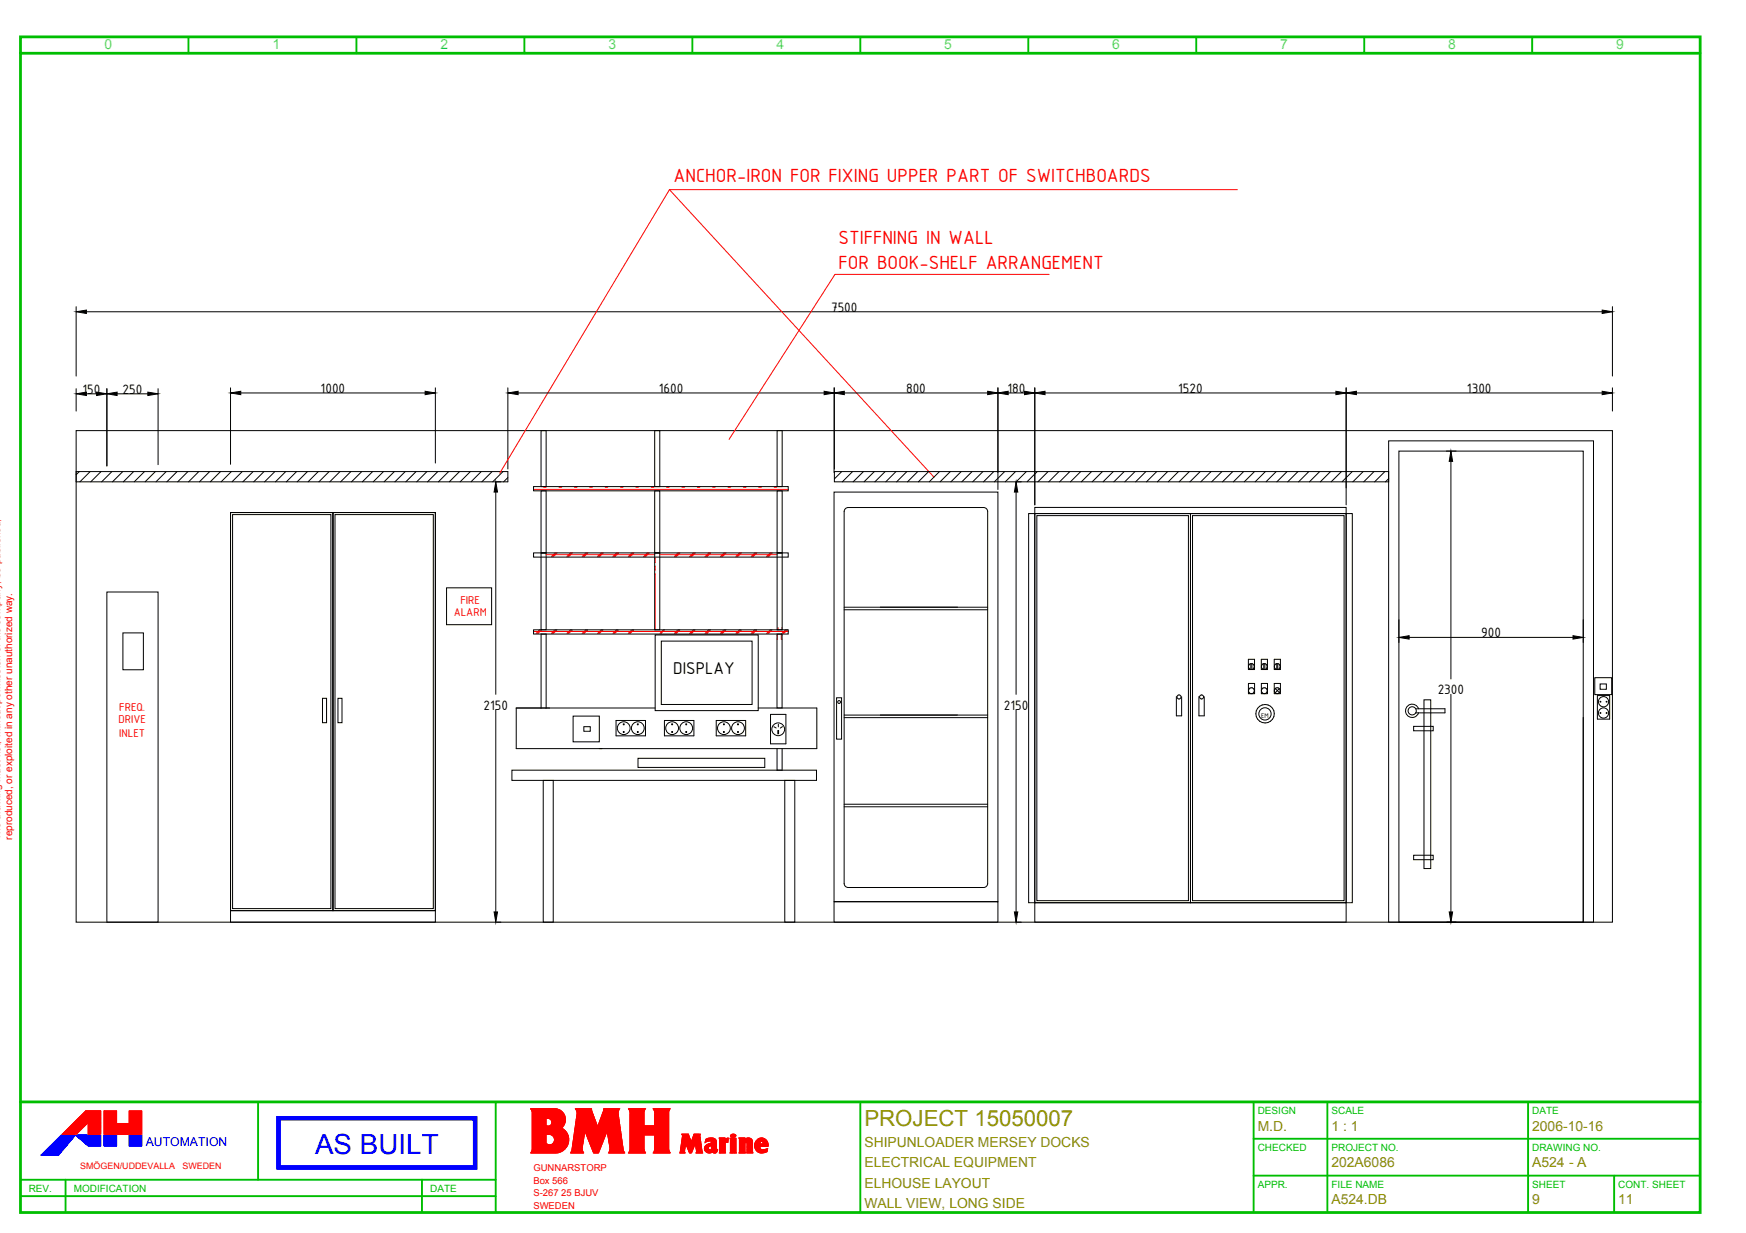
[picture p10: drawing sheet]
<svg xmlns="http://www.w3.org/2000/svg" width="426mm" height="301mm" viewBox="0 0 426 301" stroke-linecap="round" stroke-linejoin="round" font-family="sans-serif">
<defs><g id="words">
<text font-size="6.8" fill="#00f" x="76.9" y="281.8">AS BUILT</text>
<text font-size="5.4" fill="#969600" x="211" y="275">PROJECT 15050007</text>
<g font-size="5" fill="#f00">
<text x="164.4" y="44.5">ANCHOR‐IRON FOR FIXING UPPER PART OF SWITCHBOARDS</text>
<text x="204.7" y="59.6">STIFFNING IN WALL</text>
<text x="204.7" y="65.6">FOR BOOK‐SHELF ARRANGEMENT</text>
</g>
<text font-size="4.5" x="164.3" y="164.5">DISPLAY</text>
<g font-size="3.6">
<text x="202.9" y="76.1">7500</text>
<text x="78.3" y="95.9">1000</text>
<text x="160.8" y="95.9">1600</text>
<text x="221.2" y="95.9">800</text>
<text x="245.9" y="95.9">180</text>
<text x="287.6" y="95.9">1520</text>
<text x="358.1" y="95.9">1300</text>
<text x="20.1" y="96.1">150</text>
<text x="29.9" y="96.1">250</text>
<text x="361.5" y="155.6">900</text>
<text x="118" y="173.2">2150</text>
<text x="245" y="173.2">2150</text>
<text x="350.9" y="169.5">2300</text>
</g>
<g font-size="3.4" fill="#00d2d2">
<text x="25.5" y="12">0</text>
<text x="66.5" y="12">1</text>
<text x="107.5" y="12">2</text>
<text x="148.5" y="12">3</text>
<text x="189.5" y="12">4</text>
<text x="230.5" y="12">5</text>
<text x="271.5" y="12">6</text>
<text x="312.5" y="12">7</text>
<text x="353.5" y="12">8</text>
<text x="394.5" y="12">9</text>
</g>
<g font-size="3.4" fill="#969600">
<text x="211" y="280">SHIPUNLOADER MERSEY DOCKS</text>
<text x="307" y="276">M.D.</text>
<text x="325" y="276">1 : 1</text>
<text x="374" y="276">2006­10­16</text>
<text x="211" y="285">ELECTRICAL EQUIPMENT</text>
<text x="325" y="285">202A6086</text>
<text x="374" y="285">A524 ­ A</text>
<text x="211" y="290">ELHOUSE LAYOUT</text>
<text x="211" y="295">WALL VIEW, LONG SIDE</text>
<text x="325" y="294">A524.DB</text>
<text x="374" y="294">9</text>
<text x="395" y="294">11</text>
</g>
<g font-size="3" fill="#f00">
<text x="112.4" y="147.5">FIRE</text>
<text x="110.7" y="150.5">ALARM</text>
<text x="29.1" y="173.5">FREQ.</text>
<text x="28.9" y="176.5">DRIVE</text>
<text x="29.1" y="179.8">INLET</text>
</g>
<text font-size="3" fill="#00f" x="35.6" y="279.7">AUTOMATION</text>
<g font-size="2.4" fill="#f00">
<text x="0" y="205" transform="rotate(-90 0 205)">The drawing must not, without permission of the company, be published,</text>
<text x="3" y="205" transform="rotate(-90 3 205)">reproduced, or exploited in any other unauthorized way.</text>
</g>
<g font-size="2.4" fill="#00be00">
<text x="307" y="272">DESIGN</text>
<text x="325" y="272">SCALE</text>
<text x="374" y="272">DATE</text>
<text x="307" y="281">CHECKED</text>
<text x="325" y="281">PROJECT NO.</text>
<text x="374" y="281">DRAWING NO.</text>
<text x="7" y="291">REV.</text>
<text x="18" y="291">MODIFICATION</text>
<text x="105" y="291">DATE</text>
<text x="307" y="290">APPR.</text>
<text x="325" y="290">FILE NAME</text>
<text x="374" y="290">SHEET</text>
<text x="395" y="290">CONT. SHEET</text>
</g>
<g font-size="2.3" fill="#f00">
<text x="130.2" y="286">GUNNARSTORP</text>
<text x="130.2" y="289">Box 566</text>
<text x="130.2" y="292.1">S­267 25 BJUV</text>
<text x="130.2" y="295.2">SWEDEN</text>
</g>
<g font-size="2.2" fill="#f00">
<text x="19.6" y="285.4">SMÖGEN/UDDEVALLA</text>
<text x="44.6" y="285.4">SWEDEN</text>
</g>
<text font-size="1.8" x="307.8" y="175.2">EM</text>
</g></defs>
<path d="M5 9h410v287h-410zM5 13h410M5 269h410" fill="none" stroke="#00be00" stroke-width=".68"/>
<g fill="none" stroke="#00be00" stroke-width=".46">
<path d="M46 9v4M87 9v4M128 9v4M169 9v4M210 9v4M251 9v4M292 9v4M333 9v4M374 9v4M63 269v19M121 269v27M210 269v27"/>
<path d="M306 269v27M306 278h109M324 269v27M373 269v27M5 288h116M5 292h116M16 288v8M103 288v8M306 287h109M394 287v9"/>
</g>
<g fill="none" stroke="#00f" stroke-width=".24">
<path d="M12.2 279.8l-2.2 2.2M15 277.1l-4.9 4.9M15.1 277.1l-4.9 4.9M15.2 277.1l-4.9 4.9M15.3 277.1l-4.9 4.9M15.4 277.1l-4.9 4.9M15.4 277.1l-4.8 4.9M15.5 277.1l-4.9 4.9M15.6 277.1l-4.9 4.9M15.7 277.1l-4.9 4.9M15.8 277.1l-4.9 4.9M15.9 277.1l-4.9 4.9"/>
<path d="M16 277.1l-4.9 4.9M16.1 277.1l-4.9 4.9M16.1 277.1l-4.8 4.9M16.2 277.1l-4.8 4.9M16.3 277.1l-4.9 4.9M16.4 279.5l-2.5 2.5M16.4 277.1l-4.9 4.9M16.5 277.1l-4.9 4.9M16.6 277.1l-4.9 4.9M16.7 277.1l-4.9 4.9M16.8 277.1l-4.9 4.9M16.9 277.1l-4.9 4.9"/>
<path d="M16.9 278.9l-3.1 3.1M16.9 277.1l-4.8 4.9M17 277.1l-4.9 4.9M17.1 277.1l-4.9 4.9M17.2 277.1l-4.9 4.9M17.3 277.1l-4.9 4.9M17.4 278.4l-3.7 3.6M17.4 277.1l-4.9 4.9M17.5 277.1l-4.9 4.9M17.6 277.1l-4.9 4.9M17.7 277.1l-4.9 4.9M17.7 277.1l-4.8 4.9"/>
<path d="M17.8 277.1l-4.9 4.9M17.9 277.8l-4.2 4.2M17.9 277.1l-4.9 4.9M18 277.1l-4.9 4.9M18.1 277.1l-4.9 4.9M18.2 277.1l-4.9 4.9M18.3 277.1l-4.9 4.9M18.3 277.2l-4.7 4.8M18.4 277.1l-4.9 4.9M18.4 277.1l-4.1 4.9M18.4 277.1l3.1 2.7M18.4 277.1h.1"/>
<path d="M18.5 277.1v.1M18.6 277.1l-.1 .1M18.7 277.1l-.1 .1M18.8 277.1l-.2 .2M18.9 277.1l-.2 .2M19 277.1l-.3 .3M19.1 277.1l-.3 .3M19.2 277.1l-.4 .3M19.2 277.1l-.3 .4M19.3 277.1l-.4 .4M19.4 277.1l-.4 .5M19.5 277.1l-.5 .5"/>
<path d="M19.6 277.1l-.5 .6M19.7 277.1l-.6 .6M19.8 277.1l-.6 .6M19.9 277.1l-.7 .7M20 277.1l-.7 .8M20.1 277.1l-.8 .8M20.2 277.1l-.8 .8M20.3 277.1l-.9 .9M20.4 277.1l-.9 .9M20.5 277.1l-1 1M20.6 277.1l-1 1M20.7 277.1l-1.1 1"/>
<path d="M20.7 277.1l-1 1.1M20.8 277.1l-1.1 1.1M20.9 277.1l-1.1 1.2M21 277.1l-1.2 1.2M21.1 277.1l-1.2 1.2M21.2 277.1l-1.3 1.3M21.3 277.1l-1.3 1.3M21.4 277.1l-1.4 1.4M21.5 277.1l-1.4 1.4M21.5 279.8h3.1M21.5 277.1l-1.4 1.4 1.5-1.4M21.7 277.1l-1.5 1.5"/>
<path d="M21.8 277.1l-1.5 1.6M21.9 277.1l-1.6 1.6M22 277.1l-1.7 1.7M22.1 277.1l-1.7 1.7M22.2 277.1l-1.8 1.7M22.2 277.1l-1.7 1.8M22.3 277.1l-1.8 1.8 1.9-1.8M22.5 277.1l-1.9 1.9M22.6 277.1l-1.9 1.9M22.7 277.1l-2 2M22.8 277.1l-2 2M22.9 277.1l-2.1 2.1"/>
<path d="M23 277.1l-2.1 2.1M23.1 277.1l-2.1 2.2 2.2-2.2M23.3 277.1l-2.2 2.3M23.4 277.1l-2.3 2.3M23.5 277.1l-2.3 2.3M23.6 277.1l-2.4 2.4M23.7 277.1l-2.4 2.4M23.7 277.1l-2.4 2.5M23.8 277.1l-2.5 2.5M23.9 277.1l-2.5 2.5 2.6-2.5M24.1 277.1l-2.6 2.6M24.2 277.1l-2.6 2.7"/>
<path d="M24.3 277.1l-2.7 2.7M24.4 277.1l-2.7 2.7M24.5 277.1l-2.7 2.7M24.5 277.1l-2.6 2.7M24.6 279.8v-2.7h-9.7l-4.9 4.9M24.6 277.2l-2.6 2.6M24.6 277.3l-2.5 2.5M24.6 277.3l-2.4 2.5M24.6 277.4l-2.3 2.4M24.6 277.5l-2.2 2.3M24.6 277.6l-2.2 2.2M24.6 277.7l-2.1 2.1"/>
<path d="M24.6 277.8l-2 2M24.6 277.9l-1.9 1.9M24.6 278l-1.8 1.8M24.6 278l-1.7 1.8M24.6 278.1l-1.6 1.7M24.6 278.2l-1.5 1.6M24.6 278.3l-1.5 1.5M24.6 278.4l-1.4 1.4M24.6 278.5l-1.3 1.3M24.6 278.6l-1.2 1.2M24.6 278.7l-1.1 1.1M24.6 278.8l-1 1"/>
<path d="M24.6 278.8l-.9 1M24.6 278.9l-.8 .9M24.6 279l-.7 .8M24.6 279.1l-.7 .7M24.6 279.2l-.6 .6M24.6 279.3l-.5 .5M24.6 279.4l-.4 .4M24.6 279.5l-.3 .3M24.6 279.5l-.2 .3M24.6 279.6l-.1 .2M24.6 279.7v.1M25.4 279.8v-2.7h3.1v2.7"/>
<path d="M25.4 279.8h3.1M25.4 277.1h.1M25.5 277.1l-.1 .1M25.6 277.1l-.2 .2M25.7 277.1l-.3 .3M25.8 277.1l-.4 .4M25.9 277.1l-.5 .5M26 277.1l-.6 .6M26 277.1l-.6 .7M26.1 277.1l-.7 .7M26.2 277.1l-.8 .8M26.3 277.1l-.9 .9"/>
<path d="M26.4 277.1l-1 1M26.5 277.1l-1.1 1.1M26.6 277.1l-1.2 1.2M26.7 277.1l-1.3 1.3M26.8 277.1l-1.4 1.4M26.8 277.1l-1.4 1.5M26.9 277.1l-1.5 1.5M27 277.1l-1.6 1.6M27.1 277.1l-1.7 1.7M27.2 277.1l-1.8 1.8M27.3 277.1l-1.9 1.9M27.4 277.1l-2 2"/>
<path d="M27.5 277.1l-2.1 2.1M27.6 277.1l-2.2 2.2M27.6 277.1l-2.2 2.3M27.7 277.1l-2.3 2.3M27.8 277.1l-2.4 2.4M27.9 277.1l-2.5 2.5M28 277.1l-2.6 2.6M28.1 277.1l-2.7 2.7M28.2 277.1l-2.7 2.7M28.3 277.1l-2.7 2.7M28.3 277.1l-2.6 2.7M28.4 277.1l-2.6 2.7"/>
<path d="M28.5 277.2l-2.6 2.6M28.5 277.3l-2.5 2.5M28.5 277.3l-2.4 2.5M28.5 277.4l-2.3 2.4M28.5 277.5l-2.3 2.3M28.5 277.6l-2.2 2.2M28.5 277.7l-2.1 2.1M28.5 277.8l-2 2M28.5 277.9l-1.9 1.9M28.5 278l-1.8 1.8M28.5 278.1l-1.7 1.7M28.5 278.1l-1.6 1.7"/>
<path d="M28.5 278.2l-1.6 1.6M28.5 278.3l-1.5 1.5M28.5 278.4l-1.4 1.4M28.5 278.5l-1.3 1.3M28.5 278.6l-1.2 1.2M28.5 278.7l-1.1 1.1M28.5 278.8l-1 1M28.5 278.8l-.9 1M28.5 278.9l-.8 .9M28.5 279l-.8 .8M28.5 279.1l-.7 .7M28.5 279.2l-.6 .6"/>
<path d="M28.5 279.3l-.5 .5M28.5 279.4l-.4 .4M28.5 279.5l-.3 .3M28.5 279.6l-.2 .2M28.5 279.6l-.1 .2M28.5 279.7v.1M31.6 277.1l-.1 .1M31.7 277.1l-.2 .2M31.8 277.1l-.3 .3M31.9 277.1l-.4 .4M32 277.1l-.5 .5M32.1 277.1l-.6 .5"/>
<path d="M32.1 277.1l-.6 .6M32.2 277.1l-.7 .7M32.3 277.1l-.8 .8M32.4 277.1l-.9 .9M32.5 277.1l-1 1M32.6 277.1l-1.1 1.1M32.7 277.1l-1.2 1.2M32.8 277.1l-1.3 1.2M32.9 277.1l-1.4 1.3M32.9 277.1l-1.4 1.4M33 277.1l-1.5 1.5M33.1 277.1l-1.6 1.6"/>
<path d="M33.2 277.1l-1.7 1.7M33.3 277.1l-1.8 1.8M33.4 277.1l-1.9 1.9M33.5 277.1l-2 2M33.6 277.1l-2.1 2M33.6 277.1l-2.1 2.1M33.7 277.1l-2.2 2.2M33.8 277.1l-2.3 2.3M33.9 277.1l-2.4 2.4M34 277.1l-2.5 2.5M34.1 277.1l-2.6 2.6M34.2 277.1l-2.7 2.7"/>
<path d="M34.3 277.1l-2.7 2.7M34.4 277.1l-2.7 2.7M34.4 277.1l-2.6 2.7M34.5 277.1l-2.6 2.7M34.6 277.1h-3.1v2.7M34.6 277.1v2.7h-3.1M34.6 277.1l-2.6 2.7M34.6 277.2l-2.5 2.6M34.6 277.3l-2.4 2.5M34.6 277.4l-2.3 2.4M34.6 277.5l-2.3 2.3M34.6 277.6l-2.2 2.2"/>
<path d="M34.6 277.7l-2.1 2.1M34.6 277.8l-2 2M34.6 277.8l-1.9 2M34.6 277.9l-1.8 1.9M34.6 278l-1.7 1.8M34.6 278.1l-1.6 1.7M34.6 278.2l-1.6 1.6M34.6 278.3l-1.5 1.5M34.6 278.4l-1.4 1.4M34.6 278.5l-1.3 1.3M34.6 278.6l-1.2 1.2M34.6 278.6l-1.1 1.2"/>
<path d="M34.6 278.7l-1 1.1M34.6 278.8l-.9 1M34.6 278.9l-.8 .9M34.6 279l-.8 .8M34.6 279.1l-.7 .7M34.6 279.2l-.6 .6M34.6 279.3l-.5 .5M34.6 279.3l-.4 .5M34.6 279.4l-.3 .4M34.6 279.5l-.2 .3M34.6 279.6l-.1 .2M34.6 279.7l-.1 .1"/>
<path d="M10 282h4.3M14.5 281.8l-.2 .2M15 281.2l-.8 .8M15.4 280.6l-1.3 1.4M15.9 280.1l-1.9 1.9"/>
</g>
<g fill="none" stroke="#f00" stroke-width=".24">
<path d="M163.4 46.3l-41.4 69.2M163.4 46.3l64.6 70.2M163.4 46.3h138.6M256.1 67h-52.3l-25.8 40.3M130.2 119.5h62.2M132.9 118.8l-.2 .2M133.2 118.8l-.2 .2M133.4 118.8l-.2 .2M136.7 118.8l-.2 .2M136.9 118.8l-.2 .2M137.2 118.8l-.3 .2M140.4 118.8l-.2 .2"/>
<path d="M140.7 118.8l-.2 .2M140.9 118.8l-.2 .2M144.2 118.8l-.2 .2M144.4 118.8l-.2 .2M144.7 118.8l-.3 .2M147.9 118.8l-.2 .2M148.2 118.8l-.2 .2M148.4 118.8l-.2 .2M151.7 118.8l-.2 .2M151.9 118.8l-.2 .2M152.2 118.8l-.3 .2M155.4 118.8l-.2 .2"/>
<path d="M155.7 118.8l-.2 .2M155.9 118.8l-.2 .2M159.2 118.8l-.2 .2M159.4 118.8l-.2 .2M159.7 118.8l-.3 .2M162.9 118.8l-.2 .2M163.2 118.8l-.2 .2M163.4 118.8l-.2 .2M166.7 118.8l-.2 .2M166.9 118.8l-.2 .2M167.2 118.8l-.3 .2M170.4 118.8l-.2 .2"/>
<path d="M170.7 118.8l-.2 .2M170.9 118.8l-.2 .2M174.2 118.8l-.2 .2M174.4 118.8l-.2 .2M174.7 118.8l-.3 .2M177.9 118.8l-.2 .2M178.2 118.8l-.2 .2M178.4 118.8l-.2 .2M181.7 118.8l-.2 .2M181.9 118.8l-.2 .2M182.2 118.8l-.3 .2M185.4 118.8l-.2 .2"/>
<path d="M185.7 118.8l-.2 .2M185.9 118.8l-.2 .2M189.2 118.8l-.2 .2M189.4 118.8l-.2 .2M189.7 118.8l-.3 .2M133.3 135.4h26.5M135.5 135l-.9 .9M135.7 135l-.9 .9M136 135l-.9 .9M139.3 135l-.9 .9M139.5 135l-.9 .9M139.7 135l-.9 .9"/>
<path d="M143 135l-.9 .9M143.2 135l-.9 .9M143.5 135l-.9 .9M146.8 135l-.9 .9M147 135l-.9 .9M147.2 135l-.9 .9M150.5 135l-.9 .9M150.7 135l-.9 .9M151 135l-.9 .9M154.3 135l-.9 .9M154.5 135l-.9 .9M154.7 135l-.9 .9"/>
<path d="M158 135l-.9 .9M158.2 135l-.9 .9M158.5 135l-.9 .9M159.8 136.3v1M159.8 138.2v1M161.1 135.4h28.6M165.5 135l-.9 .9M165.7 135l-.9 .9M166 135l-.9 .9M169.3 135l-.9 .9M169.5 135l-.9 .9M169.7 135l-.9 .9"/>
<path d="M173 135l-.9 .9M173.2 135l-.9 .9M173.5 135l-.9 .9M176.8 135l-.9 .9M177 135l-.9 .9M177.2 135l-.9 .9M180.5 135l-.9 .9M180.7 135l-.9 .9M181 135l-.9 .9M184.3 135l-.9 .9M184.5 135l-.9 .9M184.7 135l-.9 .9"/>
<path d="M188 135l-.9 .9M188.2 135l-.9 .9M188.5 135l-.9 .9M130.2 154.2h62.2M131.7 153.8l-.8 .8M132 153.8l-.9 .8M132.2 153.8l-.9 .8M135.5 153.8l-.9 .8M135.7 153.8l-.9 .8M136 153.8l-.9 .8M139.2 153.8l-.8 .8M139.5 153.8l-.9 .8"/>
<path d="M139.7 153.8l-.9 .8M143 153.8l-.9 .8M143.2 153.8l-.9 .8M143.5 153.8l-.9 .8M146.7 153.8l-.8 .8M147 153.8l-.9 .8M147.2 153.8l-.9 .8M150.5 153.8l-.9 .8M150.7 153.8l-.9 .8M151 153.8l-.9 .8M154.2 153.8l-.8 .8M154.5 153.8l-.9 .8"/>
<path d="M154.7 153.8l-.9 .8M159.8 140.1l.1 13.7M162 153.8l-.9 .8M162.2 153.8l-.9 .8M165.5 153.8l-.9 .8M165.7 153.8l-.9 .8M166 153.8l-.9 .8M169.2 153.8l-.8 .8M169.5 153.8l-.9 .8M169.7 153.8l-.9 .8M173 153.8l-.9 .8M173.2 153.8l-.9 .8"/>
<path d="M173.5 153.8l-.9 .8M176.7 153.8l-.8 .8M177 153.8l-.9 .8M177.2 153.8l-.9 .8M180.5 153.8l-.9 .8M180.7 153.8l-.9 .8M181 153.8l-.9 .8M184.2 153.8l-.8 .8M184.5 153.8l-.9 .8M184.7 153.8l-.9 .8M188 153.8l-.9 .8M188.2 153.8l-.9 .8"/>
<path d="M188.5 153.8l-.9 .8M189.7 155.1v.9M189.9 153.2v.6M190.9 153.2v.6M190.9 155.1h-.2v.9h.2M191.7 153.8l-.8 .8M192 153.8l-.9 .8M192.2 153.8l-.9 .8M20.9 271.2l-5.8 5.7h3.5l2.9-2.8v2.8M20.9 271.2h3.7v5.7M20.9 271.2l-5.7 5.7M21 271.2l-5.7 5.7"/>
<path d="M21.1 271.2l-5.7 5.7M21.2 271.2l-5.7 5.7M21.3 271.2l-5.7 5.7M21.4 271.2l-5.8 5.7M21.5 271.2l-5.8 5.7M21.5 276.9h3.1M21.5 271.2l-5.7 5.7M21.6 271.2l-5.7 5.7M21.7 271.2l-5.7 5.7M21.8 271.2l-5.7 5.7M21.9 271.2l-5.7 5.7M22 271.2l-5.7 5.7"/>
<path d="M22.1 271.2l-5.7 5.7M22.2 271.2l-5.8 5.7M22.3 271.2l-5.8 5.7M22.3 271.2l-5.7 5.7M22.4 271.2l-5.7 5.7M22.5 271.2l-5.7 5.7M22.6 271.2l-5.7 5.7M22.7 271.2l-5.7 5.7M22.8 271.2l-5.7 5.7M22.9 271.2l-5.8 5.7M23 271.2l-5.8 5.7M23 271.2l-5.7 5.7"/>
<path d="M23.1 271.2l-5.7 5.7M23.2 271.2l-5.7 5.7M23.3 271.2l-5.7 5.7M23.4 271.2l-5.7 5.7M23.5 271.2l-5.7 5.7M23.6 271.2l-5.7 5.7M23.7 271.2l-5.8 5.7M23.8 271.2l-5.8 5.7M23.8 271.2l-5.7 5.7M23.9 271.2l-5.7 5.7M24 271.2l-5.7 5.7M24.1 271.2l-5.7 5.7"/>
<path d="M24.2 271.2l-5.7 5.7M24.3 271.2l-5.7 5.7M24.4 271.2l-4 4M24.5 271.2l-3 2.9M24.5 271.2l-3 3M24.6 271.2l-3.1 3.1M24.6 271.3l-3.1 3.1M24.6 271.4l-3.1 3.1M24.6 271.5l-3.1 3.1M24.6 271.6l-3.1 3.1M24.6 271.7l-3.1 3M24.6 271.8l-3.1 3"/>
<path d="M24.6 271.9l-3.1 3M24.6 271.9l-3.1 3.1M24.6 272l-3.1 3.1M24.6 272.1l-3.1 3.1M24.6 272.2l-3.1 3.1M24.6 272.3l-3.1 3.1M24.6 272.4l-3.1 3.1M24.6 272.5l-3.1 3M24.6 272.6l-3.1 3M24.6 272.7l-3.1 3M24.6 272.7l-3.1 3.1M24.6 272.8l-3.1 3.1"/>
<path d="M24.6 272.9l-3.1 3.1M24.6 273l-3.1 3.1M24.6 273.1l-3.1 3.1M24.6 273.2l-3.1 3.1M24.6 273.3l-3.1 3M24.6 273.4l-3.1 3M24.6 273.5l-3.1 3M24.6 273.5l-3.1 3.1M24.6 273.6l-3.1 3.1M24.6 273.7l-3.1 3.1M24.6 273.8l-3.1 3.1M24.6 273.9l-3 3"/>
<path d="M24.6 274l-2.9 2.9M24.6 274.1l-2.9 2.8M24.6 274.2l-2.8 2.7M24.6 274.2l-2.7 2.7M24.6 274.3l-2.6 2.6M24.6 274.4l-2.5 2.5M24.6 274.5l-2.4 2.4M24.6 274.6l-2.3 2.3M24.6 274.7l-2.2 2.2M24.6 274.8l-2.1 2.1M24.6 274.9l-2.1 2M24.6 275l-2 1.9"/>
<path d="M24.6 275l-1.9 1.9M24.6 275.1l-1.8 1.8M24.6 275.2l-1.7 1.7M24.6 275.3l-1.6 1.6M24.6 275.4l-1.5 1.5M24.6 275.5l-1.4 1.4M24.6 275.6l-1.4 1.3M24.6 275.7l-1.3 1.2M24.6 275.7l-1.2 1.2M24.6 275.8l-1.1 1.1M24.6 275.9l-1 1M24.6 276l-.9 .9"/>
<path d="M24.6 276.1l-.8 .8M24.6 276.2l-.7 .7M24.6 276.3l-.6 .6M24.6 276.4l-.6 .5M24.6 276.5l-.5 .4M24.6 276.5l-.4 .4M24.6 276.6l-.3 .3M24.6 276.7l-.2 .2M24.6 276.8l-.1 .1M24.6 276.9h.1M25.4 271.2v5.7h9.2v-5.7M25.4 271.2h3.1v3.1"/>
<path d="M25.4 271.2h.1M25.5 271.2l-.1 .1M25.6 271.2l-.2 .2M25.7 271.2l-.3 .3M25.8 271.2l-.4 .4M25.9 271.2l-.5 .5M26 271.2l-.6 .5M26 271.2l-.6 .6M26.1 271.2l-.7 .7M26.2 271.2l-.8 .8M26.3 271.2l-.9 .9M26.4 271.2l-1 1"/>
<path d="M26.5 271.2l-1.1 1.1M26.6 271.2l-1.2 1.2M26.7 271.2l-1.3 1.3M26.8 271.2l-1.4 1.3M26.8 271.2l-1.4 1.4M26.9 271.2l-1.5 1.5M27 271.2l-1.6 1.6M27.1 271.2l-1.7 1.7M27.2 271.2l-1.8 1.8M27.3 271.2l-1.9 1.9M27.4 271.2l-2 2M27.5 271.2l-2.1 2.1"/>
<path d="M27.6 271.2l-2.2 2.2M27.7 271.2l-2.3 2.3M27.8 271.2l-2.4 2.4M27.9 271.2l-2.5 2.5M28 271.2l-2.6 2.6M28.1 271.2l-2.7 2.7M28.2 271.2l-2.8 2.8M28.3 271.2l-2.9 2.8M28.3 271.2l-2.9 2.9M28.4 271.2l-3 3M28.5 271.2l-3.1 3.1M28.5 271.3l-3.1 3.1"/>
<path d="M28.5 271.4l-3.1 3.1M28.5 271.5l-3.1 3.1M28.5 271.6l-3.1 3.1M28.5 271.8l-3.1 3M28.5 271.9l-3.1 3M28.5 272l-3.1 3M28.5 272l-3.1 3.1M28.5 272.1l-3.1 3.1M28.5 272.2l-3.1 3.1M28.5 272.3l-3.1 3.1M28.5 272.4l-3.1 3.1M28.5 272.5l-3.1 3"/>
<path d="M28.5 272.6l-3.1 3M28.5 272.7l-3.1 3M28.5 272.7l-3.1 3.1M28.5 272.8l-3.1 3.1M28.5 272.9l-3.1 3.1M28.5 273l-3.1 3.1M28.5 271.7l-3.1 3.1M28.5 273.1l-3.1 3.1M28.5 273.2l-3.1 3.1M28.5 273.3l-3.1 3M28.5 273.4l-3.1 3M28.5 273.5l-3.1 3"/>
<path d="M28.5 273.5l-3.1 3.1M28.5 273.6l-3.1 3.1M28.5 273.7l-3.1 3.1M28.5 273.8l-3.1 3.1M28.5 273.9l-3 3M28.5 274l-3 2.9M28.5 274.1l-2.9 2.8M28.5 274.2l-2.8 2.7M28.5 274.3l-2.7 2.6M28.5 274.3l-2.6 2.6M28.6 274.3l-2.6 2.6M28.7 274.3l-2.6 2.6"/>
<path d="M28.8 274.3l-2.6 2.6M28.9 274.3l-2.6 2.6M29 274.3l-2.7 2.6M29.1 274.3l-2.7 2.6M29.2 274.3l-2.7 2.6M29.3 274.3l-2.7 2.6M29.3 274.3l-2.6 2.6M29.4 274.3l-2.6 2.6M29.5 274.3l-2.6 2.6M29.6 274.3l-2.6 2.6M29.7 274.3l-2.7 2.6M29.8 274.3l-2.7 2.6"/>
<path d="M29.9 274.3l-2.7 2.6M30 274.3l-2.7 2.6M30 274.3l-2.6 2.6M30.1 274.3l-2.6 2.6M30.2 274.3l-2.6 2.6M30.3 274.3l-2.6 2.6M30.4 274.3l-2.6 2.6M30.5 274.3l-2.7 2.6M30.6 274.3l-2.7 2.6M30.7 274.3l-2.7 2.6M30.8 274.3l-2.7 2.6M30.8 274.3l-2.6 2.6"/>
<path d="M30.9 274.3l-2.6 2.6M31 274.3l-2.6 2.6M31.1 274.3l-2.6 2.6M31.2 274.3l-2.7 2.6M31.3 274.3l-2.7 2.6M31.4 274.3l-2.7 2.6M31.5 274.3l-2.7 2.6M31.6 271.2l-.1 .1M31.7 271.2l-.2 .2M31.8 271.2l-.3 .3M31.9 271.2l-.4 .3M32 271.2l-.5 .4"/>
<path d="M32.1 271.2l-.6 .5M32.1 271.2l-.6 .6M32.2 271.2l-.7 .7M32.3 271.2l-.8 .8M32.4 271.2l-.9 .9M32.5 271.2l-1 1M32.6 271.2l-1.1 1M32.7 271.2l-1.2 1.1M32.8 271.2l-1.3 1.2M32.8 271.2l-1.3 1.3M32.9 271.2l-1.4 1.4M33 271.2l-1.5 1.5"/>
<path d="M33.1 271.2l-1.6 1.6M33.2 271.2l-1.7 1.7M33.3 271.2l-1.8 1.8M33.4 271.2l-1.9 1.8M33.5 271.2l-2 1.9M33.6 271.2l-2.1 2M33.6 271.2l-2.1 2.1M33.7 271.2l-2.2 2.2M33.8 271.2l-2.3 2.3M33.9 271.2l-2.4 2.4M34 271.2l-2.5 2.5M34.1 271.2l-2.6 2.5"/>
<path d="M34.2 271.2l-2.7 2.6M34.3 271.2l-2.8 2.7M34.4 271.2l-2.9 2.8M34.4 271.2l-2.9 2.9M34.5 271.2l-3 3M34.6 271.2h-3.1v3.1h-3M34.6 271.2l-5.7 5.7M34.6 271.3l-5.6 5.6M34.6 271.4l-5.5 5.5M34.6 271.5l-5.4 5.4M34.6 271.6l-5.3 5.3M34.6 271.7l-5.3 5.2"/>
<path d="M34.6 271.7l-5.2 5.2M34.6 271.8l-5.1 5.1M34.6 271.9l-5 5M34.6 272l-4.9 4.9M34.6 272.1l-4.8 4.8M34.6 272.2l-4.7 4.7M34.6 272.3l-4.6 4.6M34.6 272.4l-4.5 4.5M34.6 272.5l-4.5 4.4M34.6 272.5l-4.4 4.4M34.6 272.6l-4.3 4.3M34.6 272.7l-4.2 4.2"/>
<path d="M34.6 272.8l-4.1 4.1M34.6 272.9l-4 4M34.6 273l-3.9 3.9M34.6 273.1l-3.8 3.8M34.6 273.2l-3.8 3.7M34.6 273.2l-3.7 3.7M34.6 273.3l-3.6 3.6M34.6 273.4l-3.5 3.5M34.6 273.5l-3.4 3.4M34.6 273.6l-3.3 3.3M34.6 273.7l-3.2 3.2M34.6 273.8l-3.1 3.1"/>
<path d="M34.6 273.9l-3 3M34.6 274l-3 2.9M34.6 274l-2.9 2.9M34.6 274.1l-2.8 2.8M34.6 274.2l-2.7 2.7M34.6 274.3l-2.6 2.6M34.6 274.4l-2.5 2.5M34.6 274.5l-2.4 2.4M34.6 274.6l-2.3 2.3M34.6 274.7l-2.2 2.2M34.6 274.8l-2.1 2.1M34.6 274.9l-2 2"/>
<path d="M34.6 275l-1.9 1.9M34.6 275.1l-1.8 1.8M34.6 275.2l-1.7 1.7M34.6 275.3l-1.6 1.6M34.6 275.4l-1.5 1.5M34.6 275.5l-1.5 1.4M34.6 275.5l-1.4 1.4M34.6 275.6l-1.3 1.3M34.6 275.7l-1.2 1.2M34.6 275.8l-1.1 1.1M34.6 275.9l-1 1M34.6 276l-.9 .9"/>
<path d="M34.6 276.1l-.8 .8M34.6 276.2l-.7 .7M34.6 276.3l-.7 .6M34.6 276.3l-.6 .6M34.6 276.4l-.5 .5M34.6 276.5l-.4 .4M34.6 276.6l-.3 .3M34.6 276.7l-.2 .2M34.6 276.8l-.1 .1M34.6 276.9h.1M129.5 270.6h.1M129.6 270.6l-.1 .1"/>
<path d="M129.7 270.6l-.1 .2M129.8 270.6l-.2 .2 .2-.2M129.9 279.5l7.7-7.7-7.7 7.8M129.9 270.6l-.2 .3M130 270.6l-.3 .3M130.1 270.6l-.4 .4M130.2 270.6l-.4 .5M130.3 270.6l-.5 .5M130.3 270.6l-.5 .6M130.4 270.6l-.6 .6M130.6 270.6l-.8 .7M130.6 270.6l-.7 .8"/>
<path d="M130.7 270.6l-.8 .9M130.8 270.6l-.9 .9M130.8 270.6l-.9 1M131 270.6l-1.1 1.1M131.1 270.6l-1.2 1.2M131.1 270.6l-1.2 1.3M131.2 270.6l-1.3 1.4M131.3 270.6l-1.4 1.4M131.4 270.6l-1.5 1.6M131.5 270.6l-1.6 1.6M131.6 270.6l-1.7 1.7M131.6 270.6l-1.7 1.8"/>
<path d="M131.7 270.6l-1.8 1.9M131.8 270.6l-1.9 2M131.9 270.6l-2 2.1M132 270.6l-2.1 2.1M132.1 270.6l-2.2 2.2M132.1 270.6l-2.2 2.3M132.3 270.6l-2.4 2.4M132.3 270.6l-2.4 2.5M132.4 270.6l-2.5 2.6M132.5 270.6l-2.6 2.6M132.6 270.6l-2.7 2.7M132.7 270.6l-2.8 2.9"/>
<path d="M132.8 270.6l-2.9 2.9M132.8 270.6l-2.9 3M132.9 270.6l-3 3.1M133 270.6l-3.1 3.1M133.1 270.6l-3.2 3.3M133.2 270.6l-3.3 3.4M133.3 270.6l-3.4 3.4M133.3 278.5l-3 3M133.3 278.6l-2.9 2.9M133.3 278.7l-2.8 2.8M133.3 278.9l-2.6 2.6M133.3 279l-2.5 2.5"/>
<path d="M133.3 278.2l-3.3 3.3M133.3 278.3l-3.2 3.2M133.3 278.4l-3.1 3.1M133.3 278.8l-2.7 2.7M133.3 277.7l-3.8 3.8M133.3 277.6l-3.8 3.8M133.3 277.8l-3.7 3.7M133.3 277.9l-3.6 3.6M133.3 277.5l-3.6 3.7M133.3 277.4l-3.5 3.5M133.3 277.4l-3.5 3.4M133.3 277.3l-3.5 3.4"/>
<path d="M133.3 277.1l-3.4 3.5M133.3 278.1l-3.4 3.4M133.3 277.1l-3.4 3.4M133.3 273.1l-3.4 3.4M133.3 273.2l-3.4 3.4M133.3 273.3l-3.4 3.4M133.3 273.3l-3.4 3.5M133.3 273.5l-3.4 3.4M133.3 273.6l-3.4 3.4M133.3 273.7l-3.4 3.4M133.3 273.8l-3.4 3.4M133.3 273.9l-3.4 3.4"/>
<path d="M133.3 274l-3.4 3.4M133.3 274.1l-3.4 3.4M133.3 274.1l-3.4 3.5M133.3 274.3l-3.4 3.4M133.3 274.3l-3.4 3.5M133.3 274.4l-3.4 3.4M133.3 274.5l-3.4 3.4M133.3 274.6l-3.4 3.4M133.3 274.7l-3.4 3.4M133.3 279.1l-2.4 2.4M133.3 274.8l-3.4 3.4M133.3 274.8l-3.4 3.5"/>
<path d="M133.3 270.6l-3.4 3.5M133.4 274.8l-3.5 3.5M133.4 279.2l-2.4 2.3M133.4 270.6l-3.5 3.6M133.4 279.2l-2.2 2.3M133.5 279.2l-2.3 2.3M133.5 274.8l-3.6 3.7M133.5 279.3l-2.2 2.2M133.6 274.9l-3.7 3.6M133.6 270.6l-3.7 3.7M133.6 279.3l-2.2 2.2M133.6 277l4.4-4.3-4.3 4.3"/>
<path d="M133.6 274.9l-3.7 3.7M133.6 270.6l-3.7 3.8M133.7 279.3l-2.3 2.2M133.7 274.9l-3.8 3.8M133.7 270.6l-3.8 3.9M133.7 279.4l-2.1 2.1M133.8 274.9l-3.9 3.9M133.8 279.4l-2.1 2.1M133.8 270.6l-3.9 3.9M133.8 270.6l-3.9 4M133.9 274.9l-4 4M133.9 279.4l-2.1 2.1"/>
<path d="M134 270.6l-4.1 4.1M134 279.4l-2.1 2.1M134 274.8l-4.1 4.2M134.1 279.5l-2.1 2M134.1 270.6l-4.2 4.2M134.1 274.8l-4.2 4.2M134.1 279.5l-2 2M134.1 270.6l-4.2 4.3M134.2 279.5l-2 2M134.2 270.6l-4.3 4.4M134.3 274.7l-4.4 4.4M134.4 270.6l-4.5 4.5"/>
<path d="M134.4 279.4l-2.2 2.1M134.4 270.6l-4.5 4.6M134.5 279.4l-2.1 2.1M134.5 270.6l-4.6 4.6M134.5 274.5l2.9-2.9-7.5 7.6M134.6 279.4l-2.1 2.1M134.6 270.6l-4.7 4.7M134.6 270.6l-4.7 4.8M134.7 274l2.6-2.6-2.6 2.7M134.7 279.3l-2.2 2.2M134.8 270.6l-4.9 4.9M134.9 270.6l-5 5"/>
<path d="M134.9 270.6l-5 5.1M135 270.6l-5.1 5.1M135.1 270.6l-5.2 5.2M135.2 270.6l-5.3 5.4M135.3 270.6l-5.4 5.4M135.4 270.6l-5.5 5.5M135.4 270.6l-5.5 5.6M135.5 270.6l-5.6 5.6M135.6 270.7l-5.7 5.7M135.7 270.7l-5.8 5.8M135.8 270.7l-2.4 2.3M135.8 270.7l-2.3 2.3"/>
<path d="M135.9 270.7l-2.4 2.3M136 270.7l-2.4 2.3M136 270.7l-2.2 2.3M136.1 270.7l-2.3 2.3M136.2 270.8l-2.3 2.2M136.3 270.8l-2.3 2.3M136.4 270.8l-2.3 2.3M136.4 270.9l-2.2 2.2M136.5 270.9l-2.3 2.2M136.6 270.9l-2.3 2.3M136.6 271l-2.3 2.2M136.7 271l-2.3 2.3"/>
<path d="M136.7 271l-2.3 2.3 2.3-2.3M136.8 271.1l-2.3 2.3M136.9 271.1l-2.4 2.4M136.9 271.1l-2.3 2.4M137 271.2l-2.4 2.4M137.1 271.3l-2.5 2.4M137.1 271.3l-2.4 2.5M137.2 271.3l-2.5 2.5M137.2 271.4l-2.5 2.5M137.2 275.4l-2.1 2.1M137.3 275.5l-2.1 2.1 2.1-2.1M137.3 271.5l-2.7 2.7"/>
<path d="M137.3 275.5l-2.1 2.2M137.4 271.6l-2.8 2.7M137.4 275.1l-2.3 2.4M137.4 275.6l-2.2 2.2M137.5 271.7l-7.6 7.6M137.5 275.6l-2.2 2.2 2.2-2.2M137.5 271.8l-7.6 7.6M137.6 275.7l-2.3 2.2M137.6 271.8l-7.7 7.7M137.6 275.7l-2.3 2.3M137.6 274.8l-2.6 2.6M137.6 271.9l-7.7 7.9"/>
<path d="M137.7 275.8l-2.4 2.3M137.7 272l-7.8 7.8M137.7 275.8l-2.4 2.4M137.7 272.1l-7.8 7.8M137.7 272.1l-7.8 7.9M137.8 275.8l-2.5 2.5M137.8 272.2l-7.9 7.8M137.8 274.5l-2.8 2.8 2.7-2.7M137.8 275.9l-2.5 2.4M137.8 272.2l-7.9 8M137.8 272.3l-7.9 8M137.8 274.4l-2.9 2.9"/>
<path d="M137.9 272.4l-8 7.9M137.9 275.9l-2.6 2.6M137.9 272.4l-8 8M137.9 272.5l-4.5 4.5M137.9 276l-2.6 2.6M137.9 272.5l-4.4 4.5M137.9 274.2l-3 3M137.9 276l-2.7 2.7M138 274.1l-3.2 3.1M138 276l-2.9 2.9M138 272.7l-4.3 4.3M138 274l-3.2 3.2"/>
<path d="M138 272.8l-4.2 4.2M138 273.9l-3.3 3.2M138 276.1l-5.4 5.4M138 272.9l-4 4.1M138 273.8l-3.3 3.3M138 273l-4 4M138 273l-3.9 4M138 273.1l-3.8 3.9M138 273.5l-3.5 3.5 3.5-3.4M138 273.2l-3.8 3.8M138 276.1l-5.3 5.4M138 273.5l-3.5 3.5"/>
<path d="M138 273.3l-3.6 3.7M138 273.4l-3.6 3.6M138.1 276.2l-5.3 5.3M138.2 276.3l-5.2 5.2M138.2 276.3l-5.1 5.2M138.3 276.4l-5.1 5.1M138.4 276.6l-4.9 4.9M138.4 279.9l-1.1 1.1M138.5 276.7l-4.8 4.8M138.5 279.7l-1.4 1.4M138.5 276.8l-4.7 4.7M138.6 279.6l-1.6 1.6"/>
<path d="M138.6 277l-4.5 4.5M138.6 277l-4.4 4.5M138.6 279.5l-1.8 1.7M138.6 277.1l-4.4 4.4M138.7 277.1l-4.4 4.4M138.7 277.2l-4.3 4.3M138.7 279.2l-2.1 2.1M138.7 277.3l-4.2 4.2M138.7 277.4l-4.1 4.1M138.7 279.1l-2.2 2.3M138.7 277.4l-4 4.1M138.8 277.5l-4.1 4"/>
<path d="M138.8 279l-2.4 2.4M138.8 277.5l-4 4M138.8 278.9l-2.5 2.5M138.8 277.6l-3.8 3.9M138.8 278.9l-2.6 2.5M138.8 277.7l-3.8 3.8M138.8 277.8l-3.7 3.7M138.8 278.7l-2.7 2.8M138.8 277.8l-3.6 3.7M138.8 278.6l-2.8 2.9M138.8 278l-3.5 3.5M138.8 278.5l-2.9 3"/>
<path d="M138.8 278l-3.4 3.5M138.9 278.5l-3.1 3M138.9 278.1l-3.4 3.4M138.9 278.4l-3.2 3.1M138.9 278.2l-3.4 3.3M138.9 278.2l-3.3 3.3M140.1 276.8l4.7-4.7-4.7 4.8M140.2 276.2l4.5-4.4-4.5 4.5M140.4 270.6h.1M140.6 270.6l-.1 .2 .2-.2M140.7 270.6l-.2 .2M140.8 270.6l-.2 .3"/>
<path d="M140.9 270.6l-.3 .3M140.9 270.6l-.3 .4M141.1 270.6l-.4 .4M141.2 270.6l-.5 .5M141.3 270.6l-.6 .6M141.4 270.6l-.6 .6M141.5 270.6l-.7 .8M141.6 270.6l-.8 .8M141.7 270.6l-.9 .9M141.8 270.6l-1 1M141.9 270.6l-1.1 1.1M142 270.6l-1.2 1.2"/>
<path d="M142.1 270.6l-1.3 1.3M142.2 270.6l-1.4 1.4M142.2 280l-1.5 1.5M142.2 279.9l-1.6 1.6M142.2 279.8l-1.7 1.7M142.2 279.7l-1.7 1.8M142.2 270.6l-1.4 1.5M142.2 279.7l-1.8 1.8M142.3 279.5l-2 2M142.3 279.4l-2.1 2.1M142.3 279.3l-2.2 2.2M142.3 279.2l-2.3 2.3"/>
<path d="M142.3 279.1l-2.3 2.4M142.3 279l-2.5 2.5M142.4 278.9l-2.6 2.6M142.4 270.6l-1.6 1.6M142.4 278.8l-2.7 2.7M142.4 278.7l-2.8 2.8M142.4 278.6l-2.9 2.9M142.4 278.5l-3 3M142.4 270.6l-1.6 1.7M142.4 278.4l-3.1 3.1M142.5 278.3l-3.2 3.2M142.5 278.2l-3.2 3.2"/>
<path d="M142.5 278.1l-3.1 3.1M142.5 277.9l-3 3.2M142.5 270.6l-1.7 1.8M142.5 277.9l-2.9 2.9M142.5 277.8l-2.9 2.9M142.6 277.7l-3 2.9M142.6 277.5l-3 3.1M142.6 270.6l-1.9 1.9M142.6 277.4l-3 3M142.6 277.3l-3 3M142.6 277.3l-2.9 2.9M142.6 277.2l-2.9 2.9"/>
<path d="M142.7 270.6l-2 2M142.7 277l-3 3.1M142.7 276.9l-3 3M142.7 276.8l-3 3M142.7 276.7l-3 3M142.7 276.7l-3 2.9M142.8 276.5l-3.1 3.1M142.8 276.4l-3 3M142.8 276.3l-3 3M142.8 270.6l-2.1 2.1M142.9 270.6l-2.2 2.2M142.9 270.6l-2.2 2.3"/>
<path d="M143 270.6l-2.3 2.4M143.1 270.6l-2.4 2.5M143.2 270.6l-2.6 2.6M143.3 270.6l-2.7 2.7M143.4 270.6l-2.8 2.8M143.4 270.6l-2.8 2.9M143.6 270.6l-3 3M143.7 270.6l-3.1 3.1M143.7 270.6l-3.1 3.2M143.8 270.6l-3.3 3.3M143.9 270.6l-3.4 3.4M144 270.6l-3.5 3.5"/>
<path d="M144.1 270.6l-3.6 3.6M144.2 270.6l-3.7 3.7M144.2 270.6l-3.7 3.8M144.3 270.6l-3.8 3.9M144.4 270.7l-4 3.9M144.4 270.8l-4 4M144.4 270.7l-4 4M144.4 270.9l-4 4M144.4 270.9l-4 4.1M144.4 271l-4 4.1M144.4 271.1l-4 4.1M144.5 271.2l-4.2 4.1"/>
<path d="M144.5 271.2l-4.2 4.2M144.5 271.3l-4.2 4.2M144.5 271.4l-4.2 4.2M144.6 271.5l-4.3 4.2M144.6 271.5l-4.3 4.3M144.6 271.6l-4.3 4.3M144.6 271.6l-4.3 4.4M144.6 271.7l-4.4 4.4M144.7 271.9l-4.5 4.5M144.7 271.9l-4.5 4.6M144.7 272l-4.5 4.6M144.8 272.1l-4.7 4.6"/>
<path d="M144.8 272.2l-4.7 4.8M144.9 272.3l-4.8 4.8M144.9 272.4l-4.8 4.8M144.9 272.5l-4.8 4.8M144.9 272.5l-4.8 4.9M145 272.6l-5 5M145 272.7l-5 4.9M145 272.7l-5 5M145 272.8l-5 5M145.1 272.8l-5.1 5.1M145.1 272.9l-5.1 5.2M145.1 273l-5.2 5.1"/>
<path d="M145.1 273l-5.2 5.2M145.2 273.1l-5.3 5.2M145.2 273.1l-5.3 5.3M145.2 273.2l-5.3 5.4M145.2 273.3l-5.3 5.3M145.3 273.3l-5.4 5.4M145.3 273.4l-5.4 5.4M145.3 273.4l-5.5 5.5M145.3 273.5l-5.5 5.6M145.3 273.6l-5.5 5.5M145.4 273.7l-5.6 5.5M145.4 273.7l-2.6 2.6"/>
<path d="M145.4 273.8l-2.6 2.5M145.4 273.8l-2.5 2.6M145.5 273.9l-2.6 2.7M145.5 274.1l-2.5 2.5M145.5 274.1l-2.5 2.6M145.6 274.2l-2.5 2.7M145.6 274.4l-2.5 2.5M145.7 274.4l-2.6 2.6M145.7 274.5l-2.6 2.6M145.7 274.6l-2.5 2.6 2.5-2.6M145.8 274.7l-2.6 2.6M145.8 274.8l-2.6 2.5"/>
<path d="M145.8 274.9l-2.5 2.5M145.8 274.9l-2.5 2.5 2.6-2.4M146.7 280l-1.5 1.5M146.8 279.9l-1.7 1.6M146.8 279.7l-1.7 1.8M146.9 279.5l-2 2M146.9 279.4l-2 2.1M147 279.3l-2.2 2.1M147.1 279l-2.3 2.3 2.2-2.2M147.2 278.8l-2.4 2.4M147.2 278.7l-2.5 2.4M147.3 278.6l-2.6 2.5"/>
<path d="M147.4 278.3l-2.7 2.7 2.6-2.6M147.4 270.6l-.1 .1M147.5 270.6l-.2 .2M147.5 278.1l-2.8 2.8M147.5 278l-2.9 2.8M147.6 277.8l-3 3M147.6 270.6l-.3 .3M147.6 277.6l-3 3.1 3-3M147.7 270.6l-.4 .4M147.7 277.4l-3.2 3.2M147.8 277.3l-3.3 3.2M147.8 270.6l-.5 .6"/>
<path d="M147.8 277.1l-3.3 3.4M147.9 270.6l-.6 .7M147.9 276.9l-3.5 3.5 3.5-3.4M148 270.6l-.8 .8M148 276.7l-3.6 3.6M148 270.6l-.8 .9M148.1 276.5l-3.7 3.7M148.1 270.6l-1 1M148.1 276.4l-3.7 3.8M148.2 276.3l-3.9 3.8M148.2 270.6l-1.2 1.2M148.3 270.6l-1.3 1.3"/>
<path d="M148.4 270.6l-1.4 1.5M148.5 270.6l-1.6 1.6M148.5 270.6l-1.6 1.7M148.7 270.6l-1.9 1.9M148.7 270.6l-2 2M148.8 270.6l-2.1 2.1M148.9 270.6l-2.2 2.3M149 270.6l-2.4 2.4M149.1 270.6l-2.6 2.6M149.2 270.6l-2.7 2.7M149.2 270.6l-2.7 2.8M149.3 270.6l-2.9 2.9"/>
<path d="M149.4 270.6l-3 3.1M149.5 270.6l-3.2 3.3M149.6 270.6l-3.4 3.4M149.7 270.6l-3.5 3.5M149.7 270.6l-3.5 3.6M149.8 270.6l-3.7 3.7M150 270.6l-4 4M150 270.6l-4 4.1M150.1 270.6l-4.2 4.2M150.2 270.6l-4.3 4.3M150.3 270.6l-7 7M150.4 270.6l-7 7.1"/>
<path d="M150.5 270.6l-7.1 7.1M150.6 270.6l-7.2 7.2 7.1-7.2M150.7 270.6l-7.2 7.3M150.8 270.6l-7.3 7.4M150.9 270.6l-7.4 7.4M150.9 271.7l-7.1 7.1M150.9 271.6l-7.1 7.1M150.9 271.8l-7 7.1M150.9 271.9l-7 7M150.9 271.5l-7.1 7.2M150.9 272l-7 7M150.9 271.5l-7.1 7.1"/>
<path d="M150.9 272.1l-6.9 7M150.9 271.4l-7.2 7.2M151 272.2l-7 7M151 270.6l-7.5 7.5M151 272.3l-7 6.9M151 272.3l-7 7M151 272.4l-7 6.9M151 272.5l-6.9 7M151 272.6l-6.9 6.9M151 271.2l-7.3 7.3M151 272.7l-6.9 6.9M151 270.6l-7.4 7.5"/>
<path d="M151 272.8l-6.8 6.9 6.9-6.8M151.1 273l-6.9 6.8M151.1 273l-6.9 6.9M151.1 271l-7.4 7.4M151.1 273.1l-6.8 6.8M151.1 273.2l-6.8 6.8 6.8-6.7M151.1 273.3l-2.9 3M151.1 273.4l-2.9 2.9M151.1 273.5l-2.9 2.9M151.1 273.5l-2.9 3M151.2 273.7l-2.9 2.9M151.2 270.6l-7.6 7.6"/>
<path d="M151.2 273.8l-2.9 2.9M151.2 273.9l-2.9 2.8M151.2 273.9l-2.9 3M151.2 270.8l-7.5 7.6M151.2 274l-2.9 2.9M151.2 274.1l-2.9 2.9M151.2 274.2l-2.9 2.9M151.2 270.6l-7.6 7.7M151.2 274.3l-2.8 2.9M151.3 274.4l-2.9 2.9M151.3 274.5l-2.9 2.9M151.3 274.6l-2.9 2.9"/>
<path d="M151.3 274.7l-2.9 2.9M151.3 274.8l-2.9 2.9M151.3 270.6l-7.7 7.7M151.3 274.9l-2.9 2.8M151.3 274.9l-2.8 2.9M151.3 275l-2.8 2.9M151.4 275l-2.9 3M151.4 275.2l-2.9 2.8M151.4 275.2l-2.9 2.9M151.4 275.3l-2.9 2.9M151.4 275.4l-2.9 2.8M151.4 275.4l-2.9 2.9"/>
<path d="M151.4 275.5l-2.8 2.9M151.4 275.6l-2.8 2.9M151.4 275.7l-2.8 2.8M151.4 275.7l-2.8 3M151.5 275.9l-2.9 2.8M151.5 275.9l-2.9 2.9M151.5 276l-2.9 2.8M151.5 276l-2.9 2.9M151.5 276.1l-2.8 2.9M151.5 276.2l-2.8 2.9M151.5 276.3l-2.8 2.8M151.5 276.4l-2.8 2.8"/>
<path d="M151.5 276.4l-2.8 2.9M151.6 276.5l-2.9 2.9M151.6 276.6l-2.9 2.9M151.6 276.7l-2.9 2.8M151.6 276.7l-2.8 2.9M151.6 276.8l-2.8 2.8M151.6 276.9l-2.8 2.9M151.6 277l-2.8 2.8M151.6 277l-2.8 2.9M151.6 277.1l-2.8 2.8M151.7 277.2l-2.9 2.8M151.7 277.2l-2.9 2.9"/>
<path d="M151.7 277.4l-2.8 2.8M151.7 277.4l-2.8 2.9M151.7 277.5l-2.8 2.8M151.7 277.6l-2.8 2.8M151.7 277.6l-2.8 2.9M151.7 277.7l-2.9 2.9M151.7 277.8l-2.9 2.9M151.8 277.9l-3 2.9M151.8 277.9l-3 3M151.8 278l-3.1 3.1M151.8 278.1l-3.2 3.2M151.8 278.2l-3.3 3.3"/>
<path d="M151.8 278.2l-3.2 3.3M151.8 278.3l-3.2 3.2M151.8 278.4l-3 3.1M151.8 278.5l-3 3M151.8 278.6l-2.9 2.9M151.9 278.6l-2.9 2.9M151.9 278.7l-2.8 2.8M151.9 278.8l-2.7 2.7M151.9 278.9l-2.6 2.6M151.9 279l-2.5 2.5M151.9 279.1l-2.4 2.4M151.9 279.2l-2.3 2.3"/>
<path d="M151.9 279.2l-2.2 2.3M152 279.3l-2.2 2.2M152 279.4l-2.2 2.1M152 279.4l-2.1 2.1M152 279.6l-1.9 1.9M152 279.7l-1.8 1.8M152 279.7l-1.7 1.8M152 279.8l-1.7 1.7M152 279.9l-1.5 1.6M152.1 280l-1.5 1.5M153.4 270.6v.1M153.5 270.6l-.1 .1"/>
<path d="M153.6 270.6l-.1 .2M153.7 270.6l-.2 .2M153.8 270.6l-.3 .3 .3-.3M153.9 270.6l-.3 .4M154 270.6l-.4 .4M154.1 270.6l-.5 .5 .6-.5M154.3 270.6l-.6 .6M154.3 270.6l-.6 .7M154.4 270.6l-.7 .7M154.5 270.6l-.8 .8M154.6 270.6l-.8 .9M154.7 270.6l-.9 1"/>
<path d="M154.8 270.6l-1 1M154.8 270.6l-1 1.1M155 270.6l-1.2 1.2M155 270.6l-1.2 1.3M155.1 270.6l-1.3 1.4M155.2 270.6l-1.4 1.5M155.3 270.6l-1.5 1.5M155.4 270.6l-1.6 1.7M155.5 270.6l-1.7 1.7M155.5 270.6l-1.7 1.8M155.6 270.6l-1.8 1.9M155.7 270.6l-1.9 2"/>
<path d="M155.8 270.6l-2 2.1M155.9 270.6l-2.1 2.2M156 270.6l-2.2 2.2M156 270.6l-2.2 2.3M156.1 270.6l-2.3 2.4M156.3 270.6l-2.5 2.5M156.3 270.6l-2.5 2.6M156.4 270.6l-2.6 2.7M156.5 270.6l-2.7 2.7M156.5 270.6l-2.7 2.8M156.7 270.6l-2.9 3M156.8 270.6l-3 3"/>
<path d="M156.8 270.6l-3 3.1M156.9 270.6l-3.1 3.2M157 270.6l-3.2 3.3M157.1 270.6l-3.3 3.4M157.2 270.6l-3.4 3.5M157.2 271.7l-3.4 3.5M157.2 271.8l-3.4 3.5M157.2 271.6l-3.4 3.5M157.2 271.9l-3.4 3.5M157.2 277.8l-3.7 3.7M157.2 277.8l-3.6 3.7M157.2 277.9l-3.6 3.6"/>
<path d="M157.2 277.3l-3.5 3.6M157.2 277.3l-3.5 3.5M157.2 278l-3.5 3.5M157.2 278.3l-3.2 3.2M157.2 278.7l-2.8 2.8M157.2 278.8l-2.7 2.7M157.2 279.2l-2.3 2.3M157.2 279.4l-2.1 2.1M157.2 279.5l-2 2M157.2 279.6l-1.8 1.9M157.2 272.8l-3.4 3.4M157.2 272.8l-3.4 3.5"/>
<path d="M157.2 272.7l-3.4 3.4M157.2 272.9l-3.4 3.5M157.2 272.5l-3.4 3.6M157.2 273l-3.4 3.5M157.2 272.5l-3.4 3.4M157.2 272.4l-3.4 3.5M157.2 272.3l-3.4 3.5M157.2 272.3l-3.4 3.4M157.2 273.1l-3.4 3.5M157.2 272.1l-3.4 3.5M157.2 272l-3.4 3.4M157.2 272l-3.4 3.5"/>
<path d="M157.2 273.2l-3.4 3.4M157.2 273.3l-3.4 3.4M157.2 273.3l-3.4 3.6M157.2 273.5l-3.4 3.4M157.2 273.5l-3.4 3.5M157.2 273.6l-3.4 3.5M157.2 273.7l-3.4 3.4M157.2 273.8l-3.4 3.5M157.2 273.9l-3.4 3.5M157.2 274l-3.4 3.4M157.2 274l-3.4 3.5M157.2 274.1l-3.4 3.5"/>
<path d="M157.2 274.2l-3.4 3.5M157.2 274.3l-3.4 3.5M157.2 274.4l-3.4 3.5M157.2 274.5l-3.4 3.4M157.2 274.5l-3.4 3.5M157.2 274.6l-3.4 3.5M157.2 274.8l-3.4 3.4M157.2 277.6l-3.8 3.9M157.2 277.7l-3.8 3.8M157.2 277.5l-3.6 3.6M157.2 277.4l-3.6 3.6M157.2 277.1l-3.5 3.6"/>
<path d="M157.2 278.1l-3.3 3.4M157.2 278.2l-3.3 3.3M157.2 278.3l-3.1 3.2M157.2 278.4l-3.1 3.1M157.2 278.6l-2.9 2.9M157.2 278.6l-2.8 2.9M157.2 278.8l-2.6 2.7M157.2 279l-2.5 2.5M157.2 279.1l-2.4 2.4M157.2 279.1l-2.3 2.4M157.2 279.3l-2.1 2.2M157.2 279.6l-1.9 1.9"/>
<path d="M157.2 279.8l-1.7 1.7M157.2 279.8l-1.6 1.7M157.2 279.9l-1.6 1.6M157.2 280l-1.5 1.5M157.2 271.5l-3.4 3.5M157.2 271.5l-3.4 3.4M157.2 274.8l-3.4 3.5M157.3 271.4l-3.5 3.5M157.3 270.6l-3.5 3.5M157.3 274.8l-3.5 3.6M157.3 271.2l-3.5 3.6M157.3 270.6l-3.5 3.6"/>
<path d="M157.4 271l-3.6 3.6M157.4 274.8l-3.6 3.6M157.5 270.9l-3.7 3.7M157.5 270.6l-3.7 3.7M157.5 274.8l-3.7 3.8M157.5 270.6l-3.7 3.8M157.6 274.8l-3.8 3.8M157.6 270.6l-3.8 3.9M157.7 274.8l-3.9 3.9M157.7 274.8l-3.9 4M157.8 274.8l-4 4.1M158 274.8l-4.2 4.2"/>
<path d="M158 274.8l-4.2 4.3M158.1 274.8l-4.3 4.3M158.2 274.8l-4.4 4.4M158.2 274.8l-4.4 4.5M158.4 274.8l-4.6 4.6M158.5 274.8l-4.7 4.7M158.5 274.8l-4.7 4.8M158.6 274.8l-4.8 4.8M158.7 274.8l-4.9 4.9M158.8 274.8l-5 5.1M158.9 274.8l-5.1 5.1M159 274.8l-5.2 5.2"/>
<path d="M159 274.8l-5.2 5.3M159.2 274.8l-5.4 5.4M159.2 274.8l-5.4 5.5M159.3 274.8l-5.5 5.6M159.4 274.8l-5.6 5.6M159.4 270.6v.1M159.5 274.8l-5.7 5.7M159.5 270.6l-.1 .1M159.6 270.6l-.1 .1M159.6 274.8l-2.3 2.3M159.6 270.6l-.1 .2M159.7 274.8l-2.3 2.3"/>
<path d="M159.7 270.6l-.2 .2M159.7 274.8l-2.2 2.3M159.8 270.6l-.3 .3M159.8 270.6l-.2 .3M159.9 270.6l-.3 .3M160.1 270.6l-.5 .4M160.1 270.6l-.4 .5M160.2 270.6l-.5 .5M160.3 270.6l-.6 .6M160.5 270.6l-.7 .8M160.6 270.6l-.8 .8M160.6 270.6l-.8 .9"/>
<path d="M160.7 270.6l-.9 .9M160.8 270.6l-1 1.1M160.9 270.6l-1.1 1.1M161 270.6l-1.2 1.2M161.1 270.6l-1.3 1.3M161.1 270.6l-1.3 1.4M161.3 270.6l-1.5 1.5M161.3 270.6l-1.5 1.6M161.4 270.6l-1.6 1.7M161.5 270.6l-1.7 1.7M161.6 270.6l-1.8 1.8M161.7 270.6l-1.9 1.9"/>
<path d="M161.8 270.6l-2 2M161.8 270.6l-2 2.1M161.9 270.6l-2.1 2.2M162 270.6l-2.2 2.2M162.1 270.6l-2.3 2.4M162.2 270.6l-2.4 2.4M162.3 270.6l-2.5 2.5M162.3 270.6l-2.5 2.6M162.4 270.6l-2.6 2.7M162.6 270.6l-2.8 2.8M162.6 270.6l-2.8 2.9M162.7 270.6l-2.9 2.9"/>
<path d="M162.8 270.6l-3 3M162.8 270.6l-3 3.1M163 270.6l-3.2 3.2M163.1 270.6l-3.3 3.3M163.1 270.6l-3.3 3.4M163.2 270.6l-3.4 3.4M163.2 271.8l-5.3 5.3M163.2 271.7l-5.4 5.4M163.2 271.8l-5.2 5.3M163.2 271.9l-5.2 5.2M163.2 272.1l-4.9 5M163.2 272.2l-4.9 4.9"/>
<path d="M163.2 272.5l-4.5 4.6M163.2 273l-4.1 4.1M163.2 273l-4 4.1M163.2 273.1l-3.9 4M163.2 273.4l-3.6 3.7M163.2 273.5l-3.6 3.6M163.2 273.5l-3.5 3.6M163.2 273.7l-3.4 3.5M163.2 273.8l-3.4 3.5M163.2 273.9l-3.4 3.4M163.2 274l-3.4 3.4M163.2 274l-3.4 3.6"/>
<path d="M163.2 274.2l-3.4 3.4M163.2 274.2l-3.4 3.5M163.2 274.3l-3.4 3.5M163.2 274.4l-3.4 3.4M163.2 274.5l-3.4 3.5M163.2 274.6l-3.4 3.5M163.2 274.7l-3.4 3.4M163.2 274.7l-3.4 3.5M163.2 274.8l-3.4 3.5M163.2 274.9l-3.4 3.5M163.2 275l-3.4 3.5M163.2 275.1l-3.4 3.5"/>
<path d="M163.2 275.2l-3.4 3.4M163.2 275.2l-3.4 3.5M163.2 275.3l-3.4 3.5M163.2 275.5l-3.4 3.4M163.2 275.5l-3.4 3.5M163.2 275.7l-3.4 3.4M163.2 275.7l-3.4 3.6M163.2 277.3l-3.5 3.6M163.2 278l-3.5 3.5M163.2 277.2l-3.4 3.5M163.2 277.1l-3.4 3.5M163.2 277l-3.4 3.5"/>
<path d="M163.2 275.6l-3.4 3.5M163.2 275.9l-3.4 3.4M163.2 276l-3.4 3.4M163.2 276l-3.4 3.5M163.2 276.1l-3.4 3.5M163.2 276.2l-3.4 3.5M163.2 276.3l-3.4 3.5M163.2 276.4l-3.4 3.4M163.2 276.5l-3.4 3.4M163.2 276.5l-3.4 3.5M163.2 276.6l-3.4 3.5M163.2 276.8l-3.4 3.4"/>
<path d="M163.2 276.8l-3.4 3.5M163.2 276.9l-3.4 3.4M163.2 278l-3.4 3.5M163.2 278.8l-2.6 2.7M163.2 278.9l-2.5 2.6M163.2 279l-2.5 2.5M163.2 279.3l-2.2 2.2M163.2 279.3l-2.1 2.2M163.2 279.4l-2 2.1M163.2 279.7l-1.8 1.8M163.2 279.8l-1.7 1.7M163.2 272l-5.1 5.1"/>
<path d="M163.2 272.2l-4.8 4.9M163.2 272.3l-4.7 4.8M163.2 272.4l-4.7 4.7M163.2 272.6l-4.4 4.5M163.2 272.8l-4.2 4.3M163.2 273.2l-3.9 3.9M163.2 273.2l-3.8 3.9M163.2 273.6l-3.4 3.5M163.2 277.6l-3.8 3.9M163.2 277.7l-3.8 3.8M163.2 277.8l-3.7 3.7M163.2 277.5l-3.7 3.7"/>
<path d="M163.2 277.8l-3.6 3.7M163.2 277.4l-3.6 3.7M163.2 277.3l-3.5 3.5M163.2 278.1l-3.3 3.4M163.2 278.2l-3.3 3.3M163.2 278.3l-3.2 3.2M163.2 278.4l-3 3.1M163.2 278.5l-3 3M163.2 278.5l-2.9 3M163.2 278.6l-2.8 2.9M163.2 278.7l-2.8 2.8M163.2 279l-2.4 2.5"/>
<path d="M163.2 279.1l-2.3 2.4M163.2 279.5l-2 2M163.2 279.5l-1.9 2M163.2 279.8l-1.6 1.7M163.2 279.9l-1.5 1.6M163.2 272.7l-4.4 4.4M163.2 272.7l-4.3 4.4M163.2 280l-1.5 1.5M163.2 271.5l-5.5 5.6M163.3 271.4l-5.7 5.7M163.3 271.3l-5.8 5.8M163.3 271.2l-3.5 3.6"/>
<path d="M163.3 270.6l-3.5 3.6M163.4 271.1l-3.6 3.6M163.4 270.6l-3.6 3.7M163.5 270.6l-3.7 3.7M163.5 270.8l-3.7 3.8M163.6 270.6l-3.8 3.8M163.6 270.6l-3.8 3.9M166.2 279.7l2.1-2-2.1 2.1M166.3 279.1l1.9-1.8-1.9 1.9M166.4 276.8v.1M166.5 276.8l-.1 .1M166.7 276.8l-.2 .2 .1-.2"/>
<path d="M166.8 276.8l-.3 .3M166.9 276.8l-.4 .4M166.9 276.8l-.3 .4M167 276.8l-.4 .5M167.1 276.8l-.5 .6M167.2 276.8l-.7 .7M167.3 279.9l-1.3 1.3M167.3 279.9l-1.3 1.2M167.3 276.8l-.8 .8M167.3 279.8l-1.3 1.2M167.3 279.6l-1.2 1.4M167.4 279.5l-1.3 1.3"/>
<path d="M167.4 279.4l-1.3 1.3M167.4 276.8l-.9 .9M167.4 279.3l-1.3 1.3M167.4 276.8l-.9 1M167.5 276.8l-1 1.1M167.7 276.8l-1.2 1.2M167.7 276.8l-1.2 1.3M167.8 276.8l-1.4 1.4M167.9 276.8l-1.5 1.5M167.9 276.8l-1.5 1.6M168.1 276.8l-1.7 1.7M168.1 276.9l-1.7 1.7"/>
<path d="M168.1 277l-1.7 1.7M168.1 277l-1.7 1.8M168.1 277.1l-1.8 1.8M168.1 277.2l-1.8 1.8M168.2 277.4l-1.9 1.9M168.2 277.4l-1.9 2M168.3 277.5l-2 2M168.3 277.6l-2.1 2M168.3 277.7l-2.1 2.2M168.4 277.8l-2.2 2.2M168.4 277.9l-2.2 2.2M168.4 277.9l-2.2 2.3"/>
<path d="M168.4 278l-2.3 2.3M168.5 278l-2.4 2.4M168.5 278.1l-2.4 2.4M168.5 278.2l-1.1 1.1M168.5 278.3l-1.1 1M168.6 278.3l-1.1 1.1M168.6 278.4l-1.1 1.1M168.6 278.5l-1.1 1.1M168.6 278.5l-1 1.1M168.7 278.6l-1.1 1.1M169.4 276.8l-.1 .1M169.4 280l-1.2 1.2"/>
<path d="M169.4 276.9l-.1 .1M169.5 279.8l-1.3 1.3M169.5 279.7l-1.4 1.4M169.5 276.9l-.2 .1M169.6 276.9l-.3 .2M169.6 279.5l-1.5 1.5M169.7 279.4l-1.6 1.5M169.7 276.9l-.4 .4M169.8 276.9l-.6 .6M169.9 276.9l-.8 .7M169.9 276.9l-.8 .8M170 276.9l-1 .9"/>
<path d="M170.1 276.9l-1.1 1M170.2 276.9l-1.3 1.3M170.3 276.9l-1.4 1.4M170.4 276.9l-1.6 1.5M170.4 276.9l-1.6 1.6M170.6 276.9l-3 2.9M170.7 276.9l-3 3M170.8 276.9l-3.1 3.1M170.9 277.3l-3.1 3M170.9 277.4l-3 3M170.9 277.2l-3.1 3.1M170.9 276.9l-3.2 3.1"/>
<path d="M170.9 277.5l-3 3M170.9 277.6l-3 2.9M170.9 277.1l-3.1 3.1M170.9 277.6l-3 3M170.9 277.7l-2.9 2.9M170.9 277.7l-2.9 3M170.9 277.9l-2.9 2.9M171 277l-3.2 3.2M171 278l-2.9 2.9M171 278.1l-1.3 1.2M171 278.1l-1.3 1.3M171 278.2l-1.2 1.3"/>
<path d="M171 278.3l-1.2 1.2M171 278.4l-1.2 1.2M171 278.4l-1.2 1.3M171 276.9l-3.2 3.2M171 278.5l-1.2 1.3M171 278.6l-1.2 1.3M171 278.7l-1.2 1.2M171.1 278.7l-1.3 1.3M171.1 278.8l-1.3 1.2M171.1 278.9l-1.2 1.3M171.1 279l-1.2 1.2M171.1 279.1l-1.2 1.2"/>
<path d="M171.1 279.2l-1.2 1.3M171.1 279.3l-1.2 1.2M171.1 279.4l-1.2 1.2M171.2 279.4l-1.3 1.3M171.2 279.5l-1.2 1.2M171.2 279.6l-1.2 1.2M171.2 279.7l-1.2 1.2M171.2 279.8l-1.2 1.2M171.2 279.9l-1.2 1.2M171.2 279.9l-1.3 1.4M172.3 278.1h.1M172.4 279.4l-.3 .4"/>
<path d="M172.5 278l-.2 .2M172.6 278l-.4 .3M172.6 279.4l-.6 .6M172.7 277.9l-.5 .5M172.8 277.9l-.6 .6M172.9 279.2l-1 1M173 279.2l-1.1 1M173 277.8l-.9 .9M173.1 277.8l-1 1M173.1 279.2l-1.2 1.1M173.1 277.8l-1 1.1M173.2 279.1l-1.3 1.3"/>
<path d="M173.2 277.8l-1.1 1.1M173.3 279.1l-1.4 1.4M173.3 277.8l-1.2 1.2M173.5 277.8l-1.1 1M173.5 279.8l1.3-1.4-1.4 1.4M173.5 277.8l-.9 .9M173.6 277.8l-.9 .9M173.7 277.8l-.9 .8M173.7 277.8l-.8 .8M173.9 277.8l-.9 .8M173.9 277.8l-.7 .8M174 277.8l-.7 .8"/>
<path d="M174.1 277.8l-.8 .8M174.1 277.8l-.7 .8M174.2 277.9l-.7 .7M174.3 277.9l-.7 .7M174.4 277.9l-.8 .8M174.4 278l-.8 .8M174.6 278.1l-2.6 2.6M174.7 278.2l-2.7 2.6M174.7 278.2l-2.6 2.7M174.8 278.3l-2.7 2.6M174.8 278.3l-1.6 1.6M174.8 278.5l-1.2 1.2"/>
<path d="M174.9 278.6l-1.3 1.2M174.9 278.6l-1.3 1.3M174.9 278.7l-1.3 1.3M174.9 278.8l-1.3 1.3M174.9 278.9l-1.3 1.3M174.9 279l-1.3 1.3M174.9 279.1l-1.3 1.2M174.9 279.1l-1.3 1.3M174.9 279.2l-1.3 1.3M174.9 279.5l-2 2M174.9 279.6l-1.9 1.9M174.9 279.8l-1.7 1.7"/>
<path d="M174.9 279.9l-1.6 1.6M174.9 279.3l-2.1 2.1M174.9 279.4l-2 2.1M174.9 279.8l-1.6 1.7M174.9 280l-1.5 1.5M175.5 277.8h.1M175.6 277.8h-.1M175.7 277.8l-.1 .1M175.8 277.8l-.2 .1M175.8 277.8l-.2 .2M176 277.8l-.4 .3M176 277.8l-.4 .4"/>
<path d="M176.1 277.8l-.5 .5M176.2 277.8l-.6 .5M176.3 277.8l-.7 .6M176.4 277.8l-.8 .7M176.5 277.8l-.9 .8M176.5 277.8l-.9 .9M176.6 277.8l-1 1M176.7 277.8l-1.1 1M176.8 277.8l-1.2 1.2M176.9 277.8l-1.3 1.2M177 277.8l-1.4 1.3M177 277.8l-1.4 1.4"/>
<path d="M177 277.9l-1.4 1.4M177 277.9l-1.4 1.5M177 279.9l-1.5 1.6M177 279.9l-1.4 1.4M177 279.8l-1.4 1.4M177 279.4l-1.4 1.4M177 279.5l-1.4 1.4M177 279.6l-1.4 1.4M177 279.7l-1.4 1.4M177 279.2l-1.4 1.3M177 279.2l-1.4 1.5M177 279.1l-1.4 1.4"/>
<path d="M177.1 278l-1.5 1.5M177.2 277.9l-1.6 1.6M177.4 277.9l-1.8 1.7M177.5 277.8l-1.9 1.9M177.7 277.8l-2.1 2M177.7 278.9h.1M177.7 278.8l-.1 .1M177.7 278.7l-.2 .2M177.7 278.5l-.3 .4M177.7 278.4l-.4 .5M177.7 278.4l-.5 .5M177.7 278.3l-2.1 2.1"/>
<path d="M177.7 277.8l-2.1 2.1M177.8 278.2l-2.2 2.1M177.8 278.1l-2.2 2.2M177.8 278l-2.2 2.1M177.8 277.9l-2.2 2.1M177.8 277.8l-2.2 2.2M178.2 277.8h.1M178.3 277.8l-.1 .2M178.5 277.8l-.2 .3M178.5 276.9l-.2 .3M178.6 277.8l-.3 .3M178.6 277.8l-.3 .4"/>
<path d="M178.6 276.9l-.3 .4M178.7 277.8l-.4 .5M178.7 276.9l-.4 .4M178.8 277.8l-.5 .5M178.8 276.9l-.5 .5M178.9 276.9l-.6 .5M178.9 277.8l-.6 .7M179 277.8l-.7 .8M179 276.9l-.6 .6M179.1 277.8l-.8 .8M179.1 276.9l-.7 .6M179.1 277.8l-.8 .9"/>
<path d="M179.2 276.9l-.7 .6M179.2 276.9l-.7 .7 .8-.7M179.3 277.8l-1 1M179.3 277.8l-1 1.1M179.4 276.9l-.8 .7M179.4 277.8l-1.1 1.2M179.4 277l-.6 .6M179.5 277l-.7 .7M179.5 277.8l-1.2 1.3M179.5 277l-.6 .7M179.6 277l-.7 .7M179.6 277.8l-1.3 1.3"/>
<path d="M179.6 277.1l-.6 .6M179.6 277.8l-1.3 1.5M179.6 277.2l-.4 .4M179.7 277.3l-.3 .3M179.7 277.2l-.4 .4M179.7 279.9l-1.5 1.4M179.7 278l-1.4 1.3M179.7 278l-1.4 1.4M179.7 278.1l-1.4 1.4M179.7 278.2l-1.4 1.4M179.7 278.2l-1.4 1.5M179.7 278.4l-1.4 1.4"/>
<path d="M179.7 278.5l-1.4 1.3M179.7 278.5l-1.4 1.4M179.7 278.6l-1.4 1.4M179.7 278.7l-1.4 1.4M179.7 278.8l-1.4 1.4M179.7 278.9l-1.4 1.4M179.7 280l-1.6 1.5M179.7 279.8l-1.4 1.4M179.7 279l-1.4 1.3M179.7 279l-1.4 1.4M179.7 279.1l-1.4 1.5M179.7 279.2l-1.4 1.4"/>
<path d="M179.7 279.3l-1.4 1.4M179.7 279.4l-1.4 1.4M179.7 279.5l-1.4 1.3M179.7 279.5l-1.4 1.5M179.7 279.7l-1.4 1.4M180.3 277.8h.1M180.4 277.8h.1M180.6 277.8l-.2 .2M180.7 277.8l-.2 .2M180.8 277.8l-.3 .3M180.9 277.8l-.4 .4M181 277.8l-.5 .6"/>
<path d="M181.1 277.8l-.6 .6M181.2 277.8l-.7 .7M181.3 277.8l-.8 .8M181.5 277.8l-1 1M181.6 277.8l-1.1 1.1M181.7 277.8l-1.2 1.2M181.8 277.8l-1.3 1.3M181.8 277.8l-1.3 1.4M181.9 280l-1.6 1.5M181.9 279.8l-1.4 1.3M181.9 277.9l-1.4 1.4M181.9 278l-1.4 1.4"/>
<path d="M181.9 279.2l-1.4 1.4M181.9 279.3l-1.4 1.3M181.9 279.3l-1.4 1.4M181.9 279.8l-1.5 1.5M181.9 279.1l-1.4 1.4M181.9 279.4l-1.4 1.5M181.9 279.5l-1.4 1.4M181.9 279.6l-1.4 1.4M181.9 279.7l-1.4 1.4M182 277.9l-1.5 1.6M182.3 277.8l-1.8 1.8M182.3 279.3l1.2-1.1-1.2 1.2"/>
<path d="M182.3 279.6l1.3-1.3-1.3 1.4M182.3 279.1l1.1-1-1.1 1.1M182.4 277.8l-1.9 1.9M182.5 277.8l-2 2M182.6 277.8l-2.1 2.1M182.7 277.8l-2.2 2.2M182.8 277.8l-2.3 2.3M182.9 277.8l-2.4 2.4M182.9 277.8l-2.4 2.5M183.1 277.8l-2.6 2.6M183.1 277.9l-1.1 1M183.2 277.9l-1.1 1"/>
<path d="M183.2 277.9l-1 1M183.3 277.9l-1 1M183.3 278l-1 1M183.4 278l-1.1 1.1M183.6 278.3l-1.3 1.2M183.6 278.4l-1.3 1.3M183.7 278.5l-1.4 1.4M183.7 278.6l-1.4 1.3M183.7 278.6l-1.4 1.4M183.7 278.7l-1.4 1.4M183.7 278.8l-1.4 1.4M183.7 278.8l-1.4 1.5"/>
<path d="M183.7 279l-1.4 1.4M183.7 279.1l-1.4 1.3M183.7 279.1l-1.4 1.4M183.7 279.2l-1.4 1.4M183.7 279.3l-1.4 1.4M183.7 279.4l-1.4 1.4M183.7 280l-1.5 1.5M183.7 279.5l-1.4 1.4M183.7 279.6l-1.4 1.3M183.7 279.6l-1.4 1.5M183.7 279.9l-1.4 1.5M183.7 279.8l-1.4 1.4"/>
<path d="M185 278l-.5 .6M185.2 277.9l-.8 .8M185.3 277.9l-1 1M185.4 277.8l-1.1 1.2M185.5 280l-.9 .9M185.5 279.9l-.9 .9M185.5 279.1l-1.2 1.3 1.2-1.2M185.5 277.8l-1.2 1.3M185.5 279l-1.2 1.3M185.6 278.9l-1.3 1.3M185.6 279.2l-1.2 1.3M185.7 279.2l-1.3 1.3"/>
<path d="M185.7 277.8l-1.5 1.5M185.7 279.2l-1.3 1.4M185.8 277.8l-1.6 1.6M185.9 279.2l-1.4 1.5M185.9 279.9l1.3-1.4-1.2 1.4M185.9 277.8l-1.7 1.7M186 279.2l-1.5 1.5M186 279.2l-1.5 1.5 1.6-1.5M186 277.8l-1.8 1.9M186.1 277.8l-1.9 1.9M186.2 277.8l-2 2M186.2 279.2l-.6 .7"/>
<path d="M186.2 279.9l1.1-1.2-1 1.2M186.2 277.8l-2 2.1M186.3 277.8l-2.1 2.1M186.4 277.9l-2.2 2.1M186.4 277.9l-2.2 2.2M186.5 277.9l-2.2 2.3M186.5 277.9l-.7 .8M186.6 278l-.7 .7M186.7 278l-.7 .7M186.7 279.9l.8-.8-.7 .8M186.7 278l-.6 .7M186.8 278.1l-.7 .6"/>
<path d="M186.8 278.1l-.6 .7M186.9 278.2l-.7 .7M187 278.2l-.7 .7M187 278.3l-.7 .7M187.1 278.3l-.8 .8M187.1 278.4l-1.5 1.5M187.2 278.5l-1.4 1.4M187.3 278.6l-1.2 1.3M187.4 278.8l-1.1 1.1M187.4 278.9l-1 1M187.4 278.9l-.9 1M187.5 279l-.9 .9"/>
<path d="M187.5 279.2l-.7 .7M187.5 279.3l-.6 .6M187.5 279.4l-.4 .5M187.5 279.5l-.4 .4M187.5 279.5l-.3 .4M187.5 279.6l-.2 .3M187.5 279.8v.1M187.5 279.7l-.1 .2M132.9 281.5l5.2-5.3-5.1 5.3M133.3 281.5l5-5-4.9 5M133.9 281.5l4.6-4.7-4.5 4.7M138.3 280.1l-.8 .8"/>
<path d="M142.1 280.4l-1.1 1.1M142.1 280.3l-1.1 1.2M142.1 280.5l-1 1M142.1 280.2l-1.2 1.3M142.1 280.2l-1.3 1.3M142.1 280.6l-.8 .9M142.2 280.7l-.9 .8M142.2 280.7l-.8 .8M142.2 280.8l-.7 .7M142.2 280.9l-.5 .6M142.2 281l-.4 .5M142.3 281.1l-.5 .4"/>
<path d="M142.3 281.1l-.4 .4M142.3 281.2l-.3 .3M142.4 281.2l-.3 .3M142.4 281.3l-.2 .2M142.4 281.5h.1M142.4 281.3l-.1 .2M142.4 281.4l-.1 .1M146.1 281.4v.1M146.2 281.3l-.2 .2M146.2 281.2l-.3 .3M146.3 281l-.5 .5M146.4 280.8l-.7 .7"/>
<path d="M146.4 280.7l-.8 .8M146.5 280.6l-.9 .9M146.5 280.4l-1 1.1M146.6 280.3l-1.2 1.2M146.7 280.1l-1.4 1.4M151.5 281.5l.7-.7-.6 .7M151.9 281.5l.4-.4-.3 .4M152.1 280.1l-1.5 1.4M152.1 280.1l-1.4 1.4M152.1 280.2l-1.3 1.3M152.1 280.3l-1.2 1.2M152.1 280.4l-1.1 1.1"/>
<path d="M152.1 280.4l-1 1.1M152.1 280.5l-1 1M152.1 280.6l-.9 .9M152.1 280.7l-.7 .8M152.2 280.7l-.8 .8M152.2 281l-.5 .5M152.2 281l-.4 .5M152.3 281.1l-.4 .4M152.4 281.3l-.3 .2M152.4 281.3l-.2 .2M152.4 281.3l-.1 .2M152.4 281.5h.1"/>
<path d="M152.5 281.4l-.1 .1M156.9 281.5l.5-.4-.4 .4M157.2 280.1l-1.4 1.4M157.2 280.2l-1.3 1.3M157.2 280.3l-1.2 1.2M157.2 280.3l-1.1 1.2M157.2 280.4l-1.1 1.1M157.2 280.5l-1 1M157.2 280.6l-.8 .9M157.2 280.7l-.8 .8M157.3 280.7l-.8 .8M157.3 280.8l-.7 .7"/>
<path d="M157.3 281l-.5 .5M157.3 281l-.4 .5M157.4 281.1l-.3 .4M157.5 281.2l-.3 .3M157.5 281.3l-.2 .2M157.5 281.3l-.1 .2M157.5 281.4l-.1 .1M157.6 281.4l-.1 .1M163.2 280.2l-1.3 1.3M163.2 280.3l-1.2 1.2M163.2 280.1l-1.3 1.4M163.2 280.3l-1.1 1.2"/>
<path d="M163.2 280.5l-1 1M163.3 280.5l-1 1M163.3 280.6l-.9 .9M163.3 280.7l-.9 .8M163.3 280.7l-.8 .8M163.3 280.8l-.6 .7M163.3 280.9l-.6 .6M163.4 280.9l-.6 .6M163.4 281l-.5 .5M163.4 281.1l-.3 .4M163.5 281.2l-.3 .3M163.5 281.3l-.2 .2"/>
<path d="M163.5 281.3l-.1 .2M163.6 281.4l-.1 .1M163.6 281.4v.1M167.1 281l-.4 .5M167.1 281l-.5 .5M167.1 281.1l-.4 .4M167.1 280.9l-.6 .6M167.1 280.8l-.6 .7M167.1 281.2l-.2 .3M167.2 281.3l-.2 .2M167.2 280.6l-.9 .9M167.2 281.5h.1"/>
<path d="M167.2 280.5l-1 1M167.2 281.4l-.1 .1M167.2 280.4l-1.1 1.1M167.2 280.3l-1.2 1.2M167.3 280.1l-1.4 1.4M167.3 280l-1.3 1.3M168.9 281.4l-.2 .1M168.9 281.3l-.2 .2M169 281.1l-.4 .4M169 281l-.5 .5M169.1 280.8l-.7 .7M169.1 280.7l-.8 .8"/>
<path d="M169.2 280.5l-.9 1M169.3 280.2l-1.1 1.2 1-1M169.4 280.1l-1.2 1.1M171.2 280.1l-1.4 1.4M171.3 280.1l-1.4 1.4M171.3 281.5l.1-.2-.1 .2M171.3 280.2l-1.3 1.3M171.3 280.3l-1.3 1.2M171.3 280.3l-1.2 1.2M171.3 280.4l-1 1.1M171.3 280.5l-1 1M171.3 280.6l-.9 .9"/>
<path d="M171.3 280.6l-.8 .9M171.3 280.7l-.8 .8M171.4 280.8l-.7 .7M171.4 280.9l-.6 .6M171.4 281l-.5 .5M171.4 281.1l-.4 .4M171.4 281.2l-.3 .3M171.4 281.2l-.2 .3M171.5 281.4l-.1 .1M171.6 281.5h-.1M171.9 280.6l2.6-2.6-2.5 2.6M172.9 280.3l-.7 .8"/>
<path d="M172.9 280.2l-.8 .8M173 280.1l-.9 .9M173 280.4l-.7 .7 .7-.6M173 280.5l-.7 .7M173 280.6l-.6 .6 .7-.6M173.2 280.6l-.7 .7M173.3 280.7l-.7 .7M173.5 280.7l-.8 .7M174.9 280.1l-1.4 1.4M174.9 280.2l-1.2 1.2M174.9 280.3l-1 1M174.9 280.4l-.9 .9"/>
<path d="M174.9 280.5l-.9 .9M175 280.5l-.9 .9M175 281.3l-.2 .1M175 280.6l-.8 .9M175 281.1l-.3 .4M175.1 280.6l-.9 .9M175.1 281l-.5 .5M175.1 280.6l-.8 .9M175.2 280.9l-.7 .6M175.2 280.8l-.8 .7M175.2 280.7l-.9 .8M177 280.4l-1 1.1"/>
<path d="M177 280.9l-.6 .6M177 281l-.4 .5M177 281.1l-.4 .4M177 280.4l-1.1 1.1M177 280.6l-.9 .9M177 280.7l-.8 .8M177 280.7l-.7 .8M177 280.8l-.7 .7M177 280l-1.4 1.5M177 280.2l-1.3 1.3M177 280.2l-1.2 1.3M177 280.3l-1.2 1.2"/>
<path d="M177 281.2l-.3 .3M177 281.2l-.2 .3M177 281.3l-.1 .2M177.1 281.4l-.1 .1M177.1 281.4v.1M177.1 281.5h.1M179.7 280.5l-1.1 1M179.7 280.6l-.9 .9M179.7 280.7l-.9 .8M179.7 280.7l-.8 .8M179.7 280.9l-.6 .6M179.7 281l-.5 .5"/>
<path d="M179.7 281.1l-.4 .4M179.7 280.1l-1.4 1.4M179.7 280.2l-1.4 1.3M179.7 280.2l-1.3 1.3M179.7 280.3l-1.2 1.2M179.7 280.5l-1 1M179.7 281l-.6 .5M179.7 281.2l-.4 .3M179.7 281.3l-.2 .2M179.7 281.5h.1M179.7 281.3l-.1 .2M179.7 281.4l-.1 .1"/>
<path d="M181.7 281.5l.2-.2-.1 .2M181.9 280l-1.5 1.5M181.9 280.1l-1.4 1.4M181.9 280.2l-1.3 1.3M181.9 280.3l-1.3 1.2M181.9 280.4l-1.1 1.1M181.9 280.5l-1.1 1M181.9 280.5l-1 1M181.9 280.6l-.9 .9M181.9 280.7l-.8 .8M181.9 280.8l-.7 .7M181.9 281l-.5 .5"/>
<path d="M181.9 281.1l-.4 .4M181.9 280.9l-.6 .6M181.9 281.2l-.3 .3M181.9 281.4v.1M182 281.4l-.1 .1M182 281.5h.1M183.7 280.3l-1.2 1.2M183.7 280.3l-1.1 1.2M183.7 280.4l-1.1 1.1M183.7 280.5l-1 1M183.7 280.2l-1.3 1.3M183.7 280.1l-1.4 1.4"/>
<path d="M183.7 280.7l-.8 .8M183.7 280.8l-.7 .7M183.7 280.8l-.6 .7M183.7 280.9l-.5 .6M183.7 281.1l-.3 .4M183.7 280.6l-.8 .9M183.7 281.1l-.4 .4M183.7 281.2l-.3 .3M183.7 281.2l-.2 .3M183.8 281.3l-.2 .2M183.8 281.4l-.1 .1M183.8 281.4v.1"/>
<path d="M185.2 281.3l.7-.7-.6 .8M185.5 280.1l-.8 .8M185.5 280.2l-.8 .8 .8-.8M185.6 280.3l-.8 .8M185.6 280.4l-.7 .8M185.7 280.5l-.8 .7 .8-.7M185.7 280.5l-.7 .7M185.8 280.6l-.7 .7M185.9 280.6l-.7 .7M186.1 280.7l-.8 .7M186.2 280.7l-.8 .7 .8-.7M186.3 280.7l-.8 .8"/>
<path d="M186.4 280.6l-.8 .9M186.6 280.6l-.9 .9M186.7 280.6l-.9 .9M186.8 280.6l-.9 .9M186.9 280.5l-1 1M187 280.5l-1 1M187.2 280.4l-1.1 1.1M187.3 281.2h-.1M187.3 281.1l-.2 .1M187.3 281l-.3 .3M187.3 280.9l-.4 .4M187.3 280.8l-.5 .6"/>
<path d="M187.4 280.3l-1.2 1.2M187.4 280.6l-.8 .8M187.4 280.5l-.9 .9M187.4 280.4l-1 1M187.4 280.3l-1.1 1.2"/>
</g>
<path d="M68 273h48v12h-48z" fill="none" stroke="#00f" stroke-width="1.1"/>
<g fill="none" stroke="#000" stroke-width=".24">
<path d="M18.6 74.9v16.9M21.1 76.1h370M393.6 74.9v16.9M18.6 94.9v5.5M21.1 96.1h2.5M26.1 94.9v18.9M28.6 96.1h7.5M38.6 94.9v18.5M56.3 94.7v18.7M58.8 95.9h45M106.3 94.7v18.3M124 94.7v19.8"/>
<path d="M126.5 95.9h74.7M203.6 94.7v20.7M203.7 94.7v19.8M206.1 95.9h35M243.6 94.7v24.8M246.1 95.9h4M252.6 94.7v28.5M255.1 95.9h71M328.6 94.7v28.5M331.1 95.9h60M393.6 94.7v5.7M18.6 105.1h375v120h-375z"/>
<path d="M18.6 115.1h105.4v2.5h-105.4zM19.4 115.1l-.8 .8M22 115.1l-2.5 2.5M24.7 115.1l-2.5 2.5M27.3 115.1l-2.5 2.5M30 115.1l-2.5 2.5M32.6 115.1l-2.5 2.5M35.3 115.1l-2.5 2.5M37.9 115.1l-2.5 2.5M40.6 115.1l-2.5 2.5M43.2 115.1l-2.5 2.5M45.9 115.1l-2.5 2.5"/>
<path d="M48.5 115.1l-2.5 2.5M51.2 115.1l-2.5 2.5M53.8 115.1l-2.5 2.5M56.5 115.1l-2.5 2.5M59.1 115.1l-2.5 2.5M61.8 115.1l-2.5 2.5M64.4 115.1l-2.5 2.5M67.1 115.1l-2.5 2.5M69.7 115.1l-2.5 2.5M72.4 115.1l-2.5 2.5M75 115.1l-2.5 2.5M77.7 115.1l-2.5 2.5"/>
<path d="M80.3 115.1l-2.5 2.5M83 115.1l-2.5 2.5M85.6 115.1l-2.5 2.5M88.3 115.1l-2.5 2.5M90.9 115.1l-2.5 2.5M93.6 115.1l-2.5 2.5M96.3 115.1l-2.5 2.5M98.9 115.1l-2.5 2.5M101.6 115.1l-2.5 2.5M104.2 115.1l-2.5 2.5M106.9 115.1l-2.5 2.5M109.5 115.1l-2.5 2.5"/>
<path d="M112.2 115.1l-2.5 2.5M114.8 115.1l-2.5 2.5M117.5 115.1l-2.5 2.5M120.1 115.1l-2.5 2.5M122.8 115.1l-2.5 2.5M124 116.6l-1.1 1M130.2 118.8h62.2v1h-62.2zM132.1 105.1h1.2v13.7h-1.2zM132.1 119.8h1.2v15.2h-1.2zM159.8 105.1h1.3v13.7h-1.3zM159.8 119.8h1.3v15.2h-1.3zM189.7 105.1h1.2v13.7h-1.2z"/>
<path d="M189.7 119.8h1.2v15.2h-1.2zM203.7 115.1h135.3v2.5h-135.3zM205.5 115.1l-1.8 1.8M208.1 115.1l-2.5 2.5M210.8 115.1l-2.5 2.5M213.4 115.1l-2.5 2.5M216.1 115.1l-2.5 2.5M218.7 115.1l-2.5 2.5M221.4 115.1l-2.5 2.5M224 115.1l-2.5 2.5M226.7 115.1l-2.5 2.5M229.3 115.1l-2.5 2.5"/>
<path d="M232 115.1l-2.5 2.5M234.6 115.1l-2.5 2.5M237.3 115.1l-2.5 2.5M239.9 115.1l-2.5 2.5M242.6 115.1l-2.5 2.5M245.2 115.1l-2.5 2.5M247.9 115.1l-2.5 2.5M248.2 117.6h1.1M250.5 115.1l-2.5 2.5M253.2 115.1l-2.5 2.5M255.8 115.1l-2.5 2.5M258.5 115.1l-2.5 2.5"/>
<path d="M261.1 115.1l-2.5 2.5M263.8 115.1l-2.5 2.5M266.4 115.1l-2.5 2.5M269.1 115.1l-2.5 2.5M271.7 115.1l-2.5 2.5M274.4 115.1l-2.5 2.5M277 115.1l-2.5 2.5M279.7 115.1l-2.5 2.5M282.4 115.1l-2.5 2.5M285 115.1l-2.5 2.5M287.7 115.1l-2.5 2.5M290.3 115.1l-2.5 2.5"/>
<path d="M293 115.1l-2.5 2.5M295.6 115.1l-2.5 2.5M298.3 115.1l-2.5 2.5M300.9 115.1l-2.5 2.5M303.6 115.1l-2.5 2.5M306.2 115.1l-2.5 2.5M308.9 115.1l-2.5 2.5M311.5 115.1l-2.5 2.5M314.2 115.1l-2.5 2.5M316.8 115.1l-2.5 2.5M319.5 115.1l-2.5 2.5M322.1 115.1l-2.5 2.5"/>
<path d="M324.8 115.1l-2.5 2.5M327.4 115.1l-2.5 2.5M330.1 115.1l-2.5 2.5M332.7 115.1l-2.5 2.5M335.4 115.1l-2.5 2.5M338 115.1l-2.5 2.5M339 107.6h50v117.5h-50zM339 116.8l-.8 .8M341.5 110.1h45v115h-45zM353 110.1h2.4M354.2 112.6v53.1M56.3 125.1h25v97.2h-25z"/>
<path d="M56.3 125.1h50v100h-50zM56.8 125.6h24v96.2h-24zM81.3 125.1h25v97.2h-25zM81.3 125.1v97.2M81.8 125.6h24v96.2h-24zM121 120.1v49.4M130.2 135h62.2v1h-62.2zM132.1 135h1.2v18.8h-1.2zM159.8 135h1.3v18.8h-1.3zM189.7 135h1.2v18.8h-1.2zM203.6 120.1h40v100h-40zM206.3 124.2l.8-.3h33a1 1 0 0 1 1 1v90.8a1 1 0 0 1-1 1h-33a1 1 0 0 1-1-1v-90.8z"/>
<path d="M248 120.1v49.4M251.1 125.4h1.5v95h-1.5zM252.6 123.9h76v1.5h-76zM252.6 125.4h38v95h-38zM253.1 125.9h37v94h-37zM290.6 125.4h38v95h-38zM291.1 125.9h37v94h-37zM328.6 125.4h1.5v95h-1.5zM26.1 144.5h12.5v80.6h-12.5zM30 154.5h5v9h-5zM109 143.5h11v9h-11zM130.2 153.8h62.2v1h-62.2z"/>
<path d="M159.9 155h25.2v18.5h-25.2zM161.4 156.5h22.2v15.5h-22.2zM189.7 154.8h1.2v18h-1.2zM206.1 148.2h35M206.1 148.9h35M341.5 151.3v5.6M344 155.6h40M386.5 151.3v5.6M78.7 170.5h1v5.9h-1zM82.5 170.5h1v5.9h-1zM121 173.2v49.4M132.1 172.8v-18h1.2v18"/>
<path d="M139.9 174.8h6.4v6.3h-6.4zM142.5 177.4h1.6v1.1h-1.6zM150.4 175.9h7.2v3.7h-7.2zM159.9 172.8h-33.9v10h73.4v-10h-14.3M162.2 175.9h7.2v3.7h-7.2zM174.8 175.9h7.2v3.7h-7.2zM188.1 174.4h3.7v7.2h-3.7zM188.9 177.4l.6 .3M189.9 178.3h.1v.8h-.1zM190 176.8v.7M191 177.4l-.5 .3M204.2 170.3h1.2v10.1h-1.2z"/>
<path d="M206.1 174.6h35M206.1 175.2h35M214.9 174.6h18.8M248 173.2v49.4M287.1 170v4.8h1.3v-4.7M292.7 170v4.8h1.2v-4.7M304.7 160.9h1.5v2.5h-1.5zM304.7 166.8h1.5v2.5h-1.5zM304.7 162.6a.72 .72 0 0 1 1.2-.5 .72 .72 0 0 1 0 1.2 .72 .72 0 0 1-1.2-.4M304.8 168.5a.72 .72 0 0 1 1.1-.5 .72 .72 0 0 1 0 1.2 .72 .72 0 0 1-1.1-.4M305.3 162v1.4M305.6 162v1.4"/>
<path d="M307.9 160.9h1.5v2.5h-1.5zM307.9 166.8h1.5v2.5h-1.5zM308.5 162v1.4M308.7 162v1.4M311 160.9h1.5v2.5h-1.5zM311 166.8h1.5v2.5h-1.5zM311.1 162.6a.72 .72 0 0 1 1.1-.5 .72 .72 0 0 1 0 1.2 .72 .72 0 0 1-1.1-.4M311.3 168.1l1 1M311.6 162v1.4M311.9 162v1.4M312.2 168.1l-.9 1M345.1 177.3h4.7v1.1h-4.7z"/>
<path d="M345.6 173h7.1v1h-7.1M346.3 173a1.63 1.63 0 0 0-2.5-.8 1.63 1.63 0 0 0 0 2.6 1.63 1.63 0 0 0 2.5-.8M347.6 170.8h1.6v41.2h-1.6zM354.2 169.5v53.1M386.5 175.1v50M389.3 165.4h4.1v4.2h-4.1zM389.9 169.8h3v5.8h-3zM390.6 167h1.5v1.3h-1.5zM125 188h74.3v2.5h-74.3zM132.6 190.5h2.4v34.6h-2.4zM155.7 185.1h31v2.2h-31zM189.7 182.8v5.2h1.2v-5.2"/>
<path d="M191.6 190.5h2.4v34.6h-2.4zM206.1 196.3h35M206.1 197h35M345.1 208.8h4.7v1.1h-4.7zM56.3 222.3h50M121.2 225.1h1.1M203.6 220.1h40v5h-40zM248.2 225.1h1.1M252.6 220.4h76v4.7h-76zM353 225.1h2.4"/>
<circle cx="152.2" cy="177.8" r="1.56"/>
<circle cx="152.2" cy="176.8" r=".13"/>
<circle cx="152.2" cy="178.7" r=".12"/>
<circle cx="155.7" cy="177.8" r="1.56"/>
<circle cx="155.7" cy="176.8" r=".13"/>
<circle cx="155.7" cy="178.7" r=".13"/>
<circle cx="164.1" cy="177.8" r="1.56"/>
<circle cx="164.1" cy="176.8" r=".13"/>
<circle cx="164.1" cy="178.7" r=".13"/>
<circle cx="167.5" cy="177.8" r="1.56"/>
<circle cx="167.5" cy="176.8" r=".13"/>
<circle cx="167.5" cy="178.7" r=".12"/>
<circle cx="176.7" cy="177.8" r="1.56"/>
<circle cx="176.7" cy="176.8" r=".13"/>
<circle cx="176.7" cy="178.7" r=".12"/>
<circle cx="180.1" cy="177.8" r="1.56"/>
<circle cx="180.1" cy="176.8" r=".13"/>
<circle cx="180.1" cy="178.7" r=".12"/>
<circle cx="190" cy="178" r="1.56"/>
<circle cx="204.8" cy="171.4" r=".35"/>
<circle cx="287.8" cy="170.1" r=".49"/>
<circle cx="293.3" cy="170.1" r=".49"/>
<circle cx="308.6" cy="162.7" r=".73"/>
<circle cx="308.6" cy="168.6" r=".73"/>
<circle cx="308.8" cy="174.3" r="1.5"/>
<circle cx="308.8" cy="174.2" r="2.26"/>
<circle cx="311.8" cy="168.6" r=".73"/>
<circle cx="344.7" cy="173.5" r="1"/>
<circle cx="390.7" cy="174.1" r=".1"/>
<circle cx="390.7" cy="171.3" r=".1"/>
<circle cx="391.4" cy="171.3" r="1.25"/>
<circle cx="391.4" cy="174.1" r="1.25"/>
<circle cx="392.2" cy="174.1" r=".1"/>
<circle cx="392.2" cy="171.3" r=".1"/>
</g>
<g fill="#000" stroke="#000" stroke-width=".24">
<path d="M18.6 76.1l2.5-.4v.8zM391.1 75.7l2.5 .4-2.5 .4zM18.6 96.1l2.5-.4v.9zM23.6 95.7l2.5 .4-2.5 .5zM26.1 96.1l2.5-.4v.9zM36.1 95.7l2.5 .4-2.5 .5zM56.3 95.9l2.5-.4v.8zM103.8 95.5l2.5 .4-2.5 .4zM124 95.9l2.5-.4v.8zM201.2 95.5l2.5 .4-2.5 .4zM203.6 95.9l2.5-.4v.8zM241.1 95.5l2.5 .4-2.5 .4z"/>
<path d="M243.6 95.9l2.5-.4v.8zM250.1 95.5l2.5 .4-2.5 .4zM252.6 95.9l2.5-.4v.8zM326.1 95.5l2.5 .4-2.5 .4zM328.6 95.9l2.5-.4v.8zM391.1 95.5l2.5 .4-2.5 .4zM354.2 110.1l.4 2.5h-.9zM121 117.6l.4 2.5h-.8zM248 117.6l.4 2.5h-.8zM341.5 155.6l2.5-.4v.8zM384 155.2l2.5 .4-2.5 .4zM120.6 222.6h.8l-.4 2.5z"/>
<path d="M247.6 222.6h.8l-.4 2.5zM353.7 222.6h.9l-.4 2.5z"/>
</g>
<use href="#words"/>
</svg>
